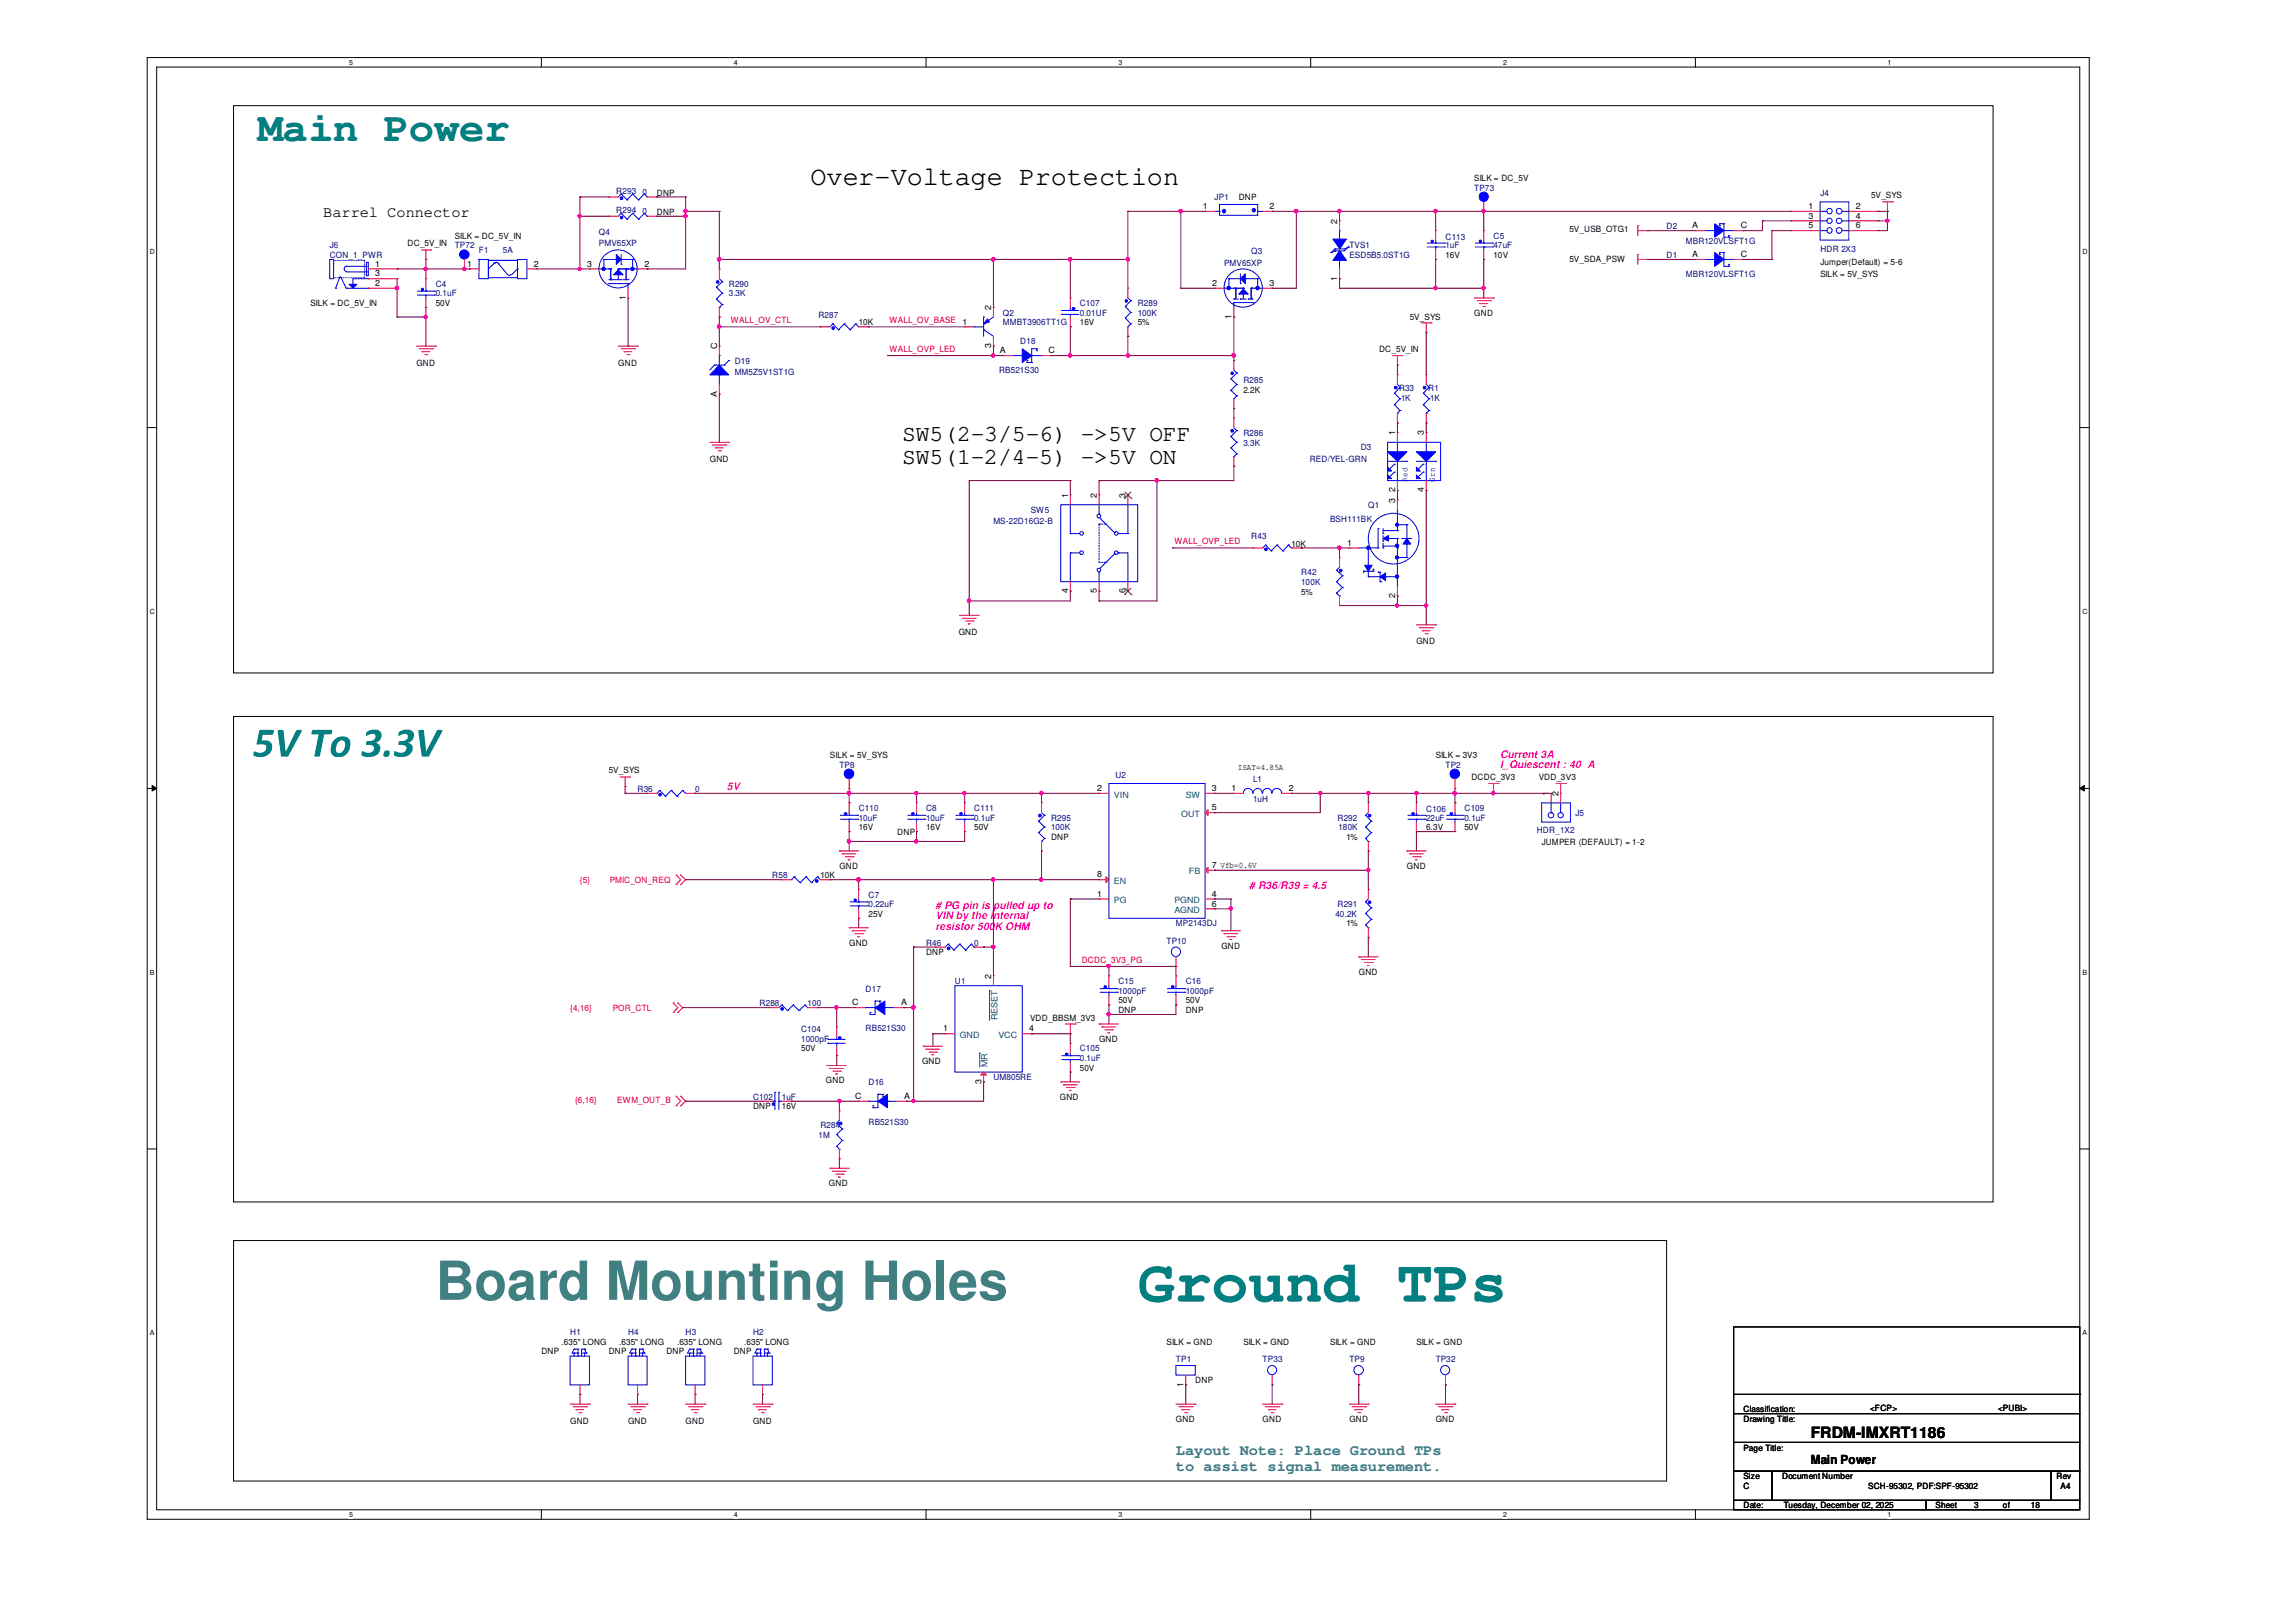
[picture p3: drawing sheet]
<svg xmlns="http://www.w3.org/2000/svg" width="297mm" height="210mm" viewBox="0 0 297 210" stroke-linecap="round" stroke-linejoin="round" font-family="sans-serif">
<defs><g id="words">
<text font-size="8" fill="#008080" x="147.2" y="168.4">Ground TPs</text>
<text font-size="6.9" fill="#408080" x="56.4" y="168.2">Board Mounting Holes</text>
<text font-size="5.5" fill="#008080" x="33.4" y="18.2">Main Power</text>
<text font-size="3.5" x="104.9" y="23.9">Over-Voltage Protection</text>
<g font-size="3">
<text x="116.8" y="57.1">SW5(2-3/5-6) -&gt;5V OFF</text>
<text x="116.8" y="60.1">SW5(1-2/4-5) -&gt;5V ON</text>
</g>
<g font-size="2">
<text x="41.8" y="28">Barrel Connector</text>
<text x="234.4" y="186">FRDM-IMXRT1186</text>
</g>
<g font-size="2" fill="#408080">
<text x="152.2" y="188.3">Layout Note: Place Ground TPs</text>
<text x="152.2" y="190.3">to assist signal measurement.</text>
</g>
<text font-size="1.6" x="234.4" y="189.4">Main Power</text>
<g font-size="1.4" fill="#f0f">
<text x="194.1" y="98">Current 3A</text>
<text x="194.1" y="99.4">I_Quiescent : 40 A</text>
<text x="94.1" y="102.2">5V</text>
<text x="121.1" y="117.6"># PG pin is pulled up to</text>
<text x="121.1" y="119">VIN by the internal</text>
<text x="161.7" y="115.1"># R36/R39 = 4.5</text>
<text x="121.1" y="120.4">resistor 500K OHM</text>
</g>
<g font-size="1.1">
<text x="190.8" y="23.4">SILK = DC_5V</text>
<text x="85" y="25.3">DNP</text>
<text x="85" y="27.8">DNP</text>
<text x="155.7" y="27.1">1</text>
<text x="160.3" y="25.9">DNP</text>
<text x="164.3" y="27.1">2</text>
<text x="173.1" y="29" transform="rotate(-90 173.1 29)">2</text>
<text x="219" y="29.5">A</text>
<text x="225.3" y="29.5">C</text>
<text x="234.1" y="27.1">1</text>
<text x="234.1" y="28.3">3</text>
<text x="234.1" y="29.5">5</text>
<text x="240.2" y="27.1">2</text>
<text x="240.2" y="28.3">4</text>
<text x="240.2" y="29.5">6</text>
<text x="242.2" y="25.7">5V_SYS</text>
<text x="48.6" y="35.8">3</text>
<text x="48.6" y="34.5">1</text>
<text x="52.7" y="31.9">DC_5V_IN</text>
<text x="58.8" y="30.9">SILK = DC_5V_IN</text>
<text x="60.5" y="34.5">1</text>
<text x="69.1" y="34.5">2</text>
<text x="76" y="34.5">3</text>
<text x="83.4" y="34.5">2</text>
<text x="187.1" y="33.4">16V</text>
<text x="193.3" y="33.4">10V</text>
<text x="203.1" y="30">5V_USB_OTG1</text>
<text x="203.1" y="33.9">5V_SDA_PSW</text>
<text x="219" y="33.3">A</text>
<text x="225.3" y="33.3">C</text>
<text x="235.6" y="34.2">Jumper(Default) = 5-6</text>
<text x="235.6" y="35.9">SILK = 5V_SYS</text>
<text x="40.2" y="39.6">SILK = DC_5V_IN</text>
<text x="48.6" y="37">2</text>
<text x="56.4" y="39.6">50V</text>
<text x="81" y="38.8" transform="rotate(-90 81 38.8)">1</text>
<text x="124.5" y="42">1</text>
<text x="128.3" y="40.1" transform="rotate(-90 128.3 40.1)">2</text>
<text x="156.9" y="37">2</text>
<text x="159.4" y="41.3" transform="rotate(-90 159.4 41.3)">1</text>
<text x="164.3" y="37">3</text>
<text x="173.1" y="36.3" transform="rotate(-90 173.1 36.3)">1</text>
<text x="182.5" y="41.4">5V_SYS</text>
<text x="190.8" y="40.9">GND</text>
<text x="53.9" y="47.3">GND</text>
<text x="80" y="47.3">GND</text>
<text x="92.8" y="45.1" transform="rotate(-90 92.8 45.1)">C</text>
<text x="111.1" y="42.1">10K</text>
<text x="128.3" y="45" transform="rotate(-90 128.3 45)">3</text>
<text x="129.4" y="45.7">A</text>
<text x="135.7" y="45.7">C</text>
<text x="139.7" y="42.1">16V</text>
<text x="147.2" y="42.1">5%</text>
<text x="178.5" y="45.6">DC_5V_IN</text>
<text x="92.8" y="51.4" transform="rotate(-90 92.8 51.4)">A</text>
<text x="160.9" y="50.8">2.2K</text>
<text x="91.9" y="59.8">GND</text>
<text x="180.6" y="56.3" transform="rotate(-90 180.6 56.3)">1</text>
<text x="184.3" y="56.3" transform="rotate(-90 184.3 56.3)">3</text>
<text x="138.2" y="64.4" transform="rotate(-90 138.2 64.4)">1</text>
<text x="141.9" y="64.4" transform="rotate(-90 141.9 64.4)">2</text>
<text x="145.7" y="64.4" transform="rotate(-90 145.7 64.4)">3</text>
<text x="180.6" y="65" transform="rotate(-90 180.6 65)">3</text>
<text x="180.6" y="63.7" transform="rotate(-90 180.6 63.7)">2</text>
<text x="184.3" y="63.7" transform="rotate(-90 184.3 63.7)">4</text>
<text x="167.1" y="70.7">10K</text>
<text x="174.3" y="70.6">1</text>
<text x="138.2" y="76.8" transform="rotate(-90 138.2 76.8)">4</text>
<text x="141.9" y="76.8" transform="rotate(-90 141.9 76.8)">5</text>
<text x="145.7" y="76.8" transform="rotate(-90 145.7 76.8)">6</text>
<text x="168.4" y="77">5%</text>
<text x="180.6" y="77.4" transform="rotate(-90 180.6 77.4)">2</text>
<text x="124.1" y="82.2">GND</text>
<text x="183.3" y="83.4">GND</text>
<text x="78.8" y="100.1">5V_SYS</text>
<text x="107.4" y="98.1">SILK = 5V_SYS</text>
<text x="160.2" y="99.6">ISAT=4.85A</text>
<text x="185.8" y="98.1">SILK = 3V3</text>
<text x="190.4" y="101">DCDC_3V3</text>
<text x="199.1" y="101">VDD_3V3</text>
<text x="111.1" y="107.4">16V</text>
<text x="119.8" y="107.4">16V</text>
<text x="126.1" y="107.4">50V</text>
<text x="142" y="102.4">2</text>
<text x="156.8" y="102.4">3</text>
<text x="156.8" y="104.9">5</text>
<text x="159.4" y="102.4">1</text>
<text x="166.8" y="102.4">2</text>
<text x="184.6" y="107.4">6.3V</text>
<text x="189.5" y="107.4">50V</text>
<text x="200.5" y="103" transform="rotate(-90 200.5 103)">1</text>
<text x="201.7" y="103" transform="rotate(-90 201.7 103)">2</text>
<text x="106.2" y="113.7">10K</text>
<text x="108.6" y="112.4">GND</text>
<text x="116.1" y="108.1">DNP</text>
<text x="136" y="108.7">DNP</text>
<text x="142" y="113.5">8</text>
<text x="156.8" y="112.3">7 Vfb=0.6V</text>
<text x="174.2" y="108.7">1%</text>
<text x="182.1" y="112.4">GND</text>
<text x="199.5" y="109.3">JUMPER (DEFAULT) = 1-2</text>
<text x="112.4" y="118.7">25V</text>
<text x="142" y="116">1</text>
<text x="156.8" y="116">4</text>
<text x="156.8" y="117.3">6</text>
<text x="174.2" y="119.9">1%</text>
<text x="109.9" y="122.4">GND</text>
<text x="119.8" y="123.6">DNP</text>
<text x="158.1" y="122.8">GND</text>
<text x="110.3" y="130.1">C</text>
<text x="116.6" y="130.1">A</text>
<text x="128.3" y="126.7" transform="rotate(-90 128.3 126.7)">2</text>
<text x="144.7" y="131.1">DNP</text>
<text x="144.7" y="129.8">50V</text>
<text x="153.5" y="131.1">DNP</text>
<text x="153.5" y="129.8">50V</text>
<text x="175.9" y="126.1">GND</text>
<text x="103.7" y="136.1">50V</text>
<text x="119.3" y="137.7">GND</text>
<text x="122" y="133.5">1</text>
<text x="133.2" y="133.5">4</text>
<text x="133.3" y="132.1">VDD_BBSM_3V3</text>
<text x="142.2" y="134.8">GND</text>
<text x="97.5" y="143.6">DNP</text>
<text x="101.2" y="143.6">16V</text>
<text x="106.9" y="140.2">GND</text>
<text x="110.7" y="142.2">C</text>
<text x="117" y="142.2">A</text>
<text x="127" y="140.2" transform="rotate(-90 127 140.2)">3</text>
<text x="137.2" y="142.3">GND</text>
<text x="139.7" y="138.6">50V</text>
<text x="107.3" y="153.5">GND</text>
<text x="70.1" y="175.3">DNP</text>
<text x="72.7" y="174">.635&quot; LONG</text>
<text x="78.8" y="175.3">DNP</text>
<text x="80.1" y="174">.635&quot; LONG</text>
<text x="86.2" y="175.3">DNP</text>
<text x="87.6" y="174">.635&quot; LONG</text>
<text x="95" y="175.3">DNP</text>
<text x="96.3" y="174">.635&quot; LONG</text>
<text x="151" y="174">SILK = GND</text>
<text x="153.2" y="179.5" transform="rotate(-90 153.2 179.5)">1</text>
<text x="154.7" y="179">DNP</text>
<text x="160.9" y="174">SILK = GND</text>
<text x="172.1" y="174">SILK = GND</text>
<text x="183.3" y="174">SILK = GND</text>
<text x="73.8" y="184.2">GND</text>
<text x="81.3" y="184.2">GND</text>
<text x="88.7" y="184.2">GND</text>
<text x="97.5" y="184.2">GND</text>
<text x="152.2" y="184">GND</text>
<text x="163.4" y="184">GND</text>
<text x="174.6" y="184">GND</text>
<text x="185.8" y="184">GND</text>
<text x="225.6" y="184">Drawing Title:</text>
<text x="225.6" y="182.8">Classification:</text>
<text x="242" y="182.6">&lt;FCP&gt;</text>
<text x="258.6" y="182.6">&lt;PUBI&gt;</text>
<text x="225.6" y="191.4">Size</text>
<text x="225.6" y="187.7">Page Title:</text>
<text x="230.6" y="191.4">Document Number</text>
<text x="266.2" y="191.4">Rev</text>
<text x="225.6" y="195.2">Date:</text>
<text x="225.6" y="192.7">C</text>
<text x="230.8" y="195.2">Tuesday, December 02, 2025</text>
<text x="241.8" y="192.7">SCH-95302, PDF:SPF-95302</text>
<text x="250.5" y="195.2">Sheet</text>
<text x="255.5" y="195.2">3</text>
<text x="259.2" y="195.2">of</text>
<text x="262.8" y="195.2">18</text>
<text x="266.7" y="192.7">A4</text>
</g>
<g font-size="1.1" fill="#000080">
<text x="79.8" y="25.1">R293</text>
<text x="79.8" y="27.5">R294</text>
<text x="83.1" y="25.2">0</text>
<text x="83.1" y="27.6">0</text>
<text x="157.2" y="25.9">JP1</text>
<text x="190.8" y="24.7">TP73</text>
<text x="215.7" y="29.6">D2</text>
<text x="235.6" y="25.4">J4</text>
<text x="42.7" y="32.1">J6</text>
<text x="42.7" y="33.4">CON_1_PWR</text>
<text x="58.8" y="32.1">TP72</text>
<text x="62" y="32.8">F1</text>
<text x="65.1" y="32.8">5A</text>
<text x="77.5" y="30.4">Q4</text>
<text x="77.5" y="31.9">PMV65XP</text>
<text x="158.4" y="34.4">PMV65XP</text>
<text x="161.9" y="32.9">Q3</text>
<text x="174.6" y="32.1">TVS1</text>
<text x="174.6" y="33.4">ESD5B5.0ST1G</text>
<text x="187.1" y="31">C113</text>
<text x="187.1" y="32.1">1uF</text>
<text x="193.3" y="30.9">C5</text>
<text x="193.3" y="32.1">47uF</text>
<text x="215.7" y="33.4">D1</text>
<text x="218.2" y="31.5">MBR120VLSFT1G</text>
<text x="218.2" y="35.9">MBR120VLSFT1G</text>
<text x="235.6" y="32.6">HDR 2X3</text>
<text x="56.4" y="37.1">C4</text>
<text x="56.4" y="38.4">0.1uF</text>
<text x="94.3" y="37.1">R290</text>
<text x="94.3" y="38.4">3.3K</text>
<text x="105.9" y="41.1">R287</text>
<text x="129.8" y="40.9">Q2</text>
<text x="139.7" y="39.6">C107</text>
<text x="139.7" y="40.9">0.01UF</text>
<text x="147.2" y="39.6">R289</text>
<text x="147.2" y="40.9">100K</text>
<text x="95.1" y="47.1">D19</text>
<text x="129.8" y="42.1">MMBT3906TT1G</text>
<text x="132" y="44.6">D18</text>
<text x="95.1" y="48.6">MM5Z5V1ST1G</text>
<text x="129.3" y="48.3">RB521S30</text>
<text x="160.9" y="49.6">R285</text>
<text x="181.1" y="50.5">R33</text>
<text x="181.3" y="51.9">1K</text>
<text x="184.8" y="50.5">R1</text>
<text x="185.1" y="51.9">1K</text>
<text x="160.9" y="56.4">R286</text>
<text x="160.9" y="57.7">3.3K</text>
<text x="169.5" y="59.8">RED/YEL-GRN</text>
<text x="176.1" y="58.3">D3</text>
<text x="177.1" y="65.7">Q1</text>
<text x="128.6" y="67.9">MS-22D16G2-B</text>
<text x="133.4" y="66.4">SW5</text>
<text x="161.9" y="69.7">R43</text>
<text x="172.1" y="67.6">BSH111BK</text>
<text x="168.4" y="74.5">R42</text>
<text x="168.4" y="75.7">100K</text>
<text x="108.6" y="99.4">TP8</text>
<text x="144.4" y="100.7">U2</text>
<text x="162.2" y="101.2">L1</text>
<text x="187.1" y="99.4">TP2</text>
<text x="82.5" y="102.4">R36</text>
<text x="90" y="102.4">0</text>
<text x="111.1" y="104.9">C110</text>
<text x="111.1" y="106.2">10uF</text>
<text x="119.8" y="104.9">C8</text>
<text x="119.8" y="106.2">10uF</text>
<text x="126.1" y="104.9">C111</text>
<text x="126.1" y="106.2">0.1uF</text>
<text x="136" y="106.2">R295</text>
<text x="136" y="107.4">100K</text>
<text x="162.2" y="103.7">1uH</text>
<text x="173.1" y="106.2">R292</text>
<text x="173.2" y="107.4">180K</text>
<text x="184.6" y="105.1">C106</text>
<text x="184.6" y="106.2">22uF</text>
<text x="189.5" y="104.9">C109</text>
<text x="189.5" y="106.2">0.1uF</text>
<text x="198.9" y="107.8">HDR_1X2</text>
<text x="203.9" y="105.6">J5</text>
<text x="100" y="113.7">R58</text>
<text x="112.4" y="116.2">C7</text>
<text x="112.4" y="117.4">0.22uF</text>
<text x="152.2" y="119.9">MP2143DJ</text>
<text x="172.8" y="118.7">40.2K</text>
<text x="173.1" y="117.4">R291</text>
<text x="119.8" y="122.4">R46</text>
<text x="126.1" y="122.4">0</text>
<text x="151" y="122.1">TP10</text>
<text x="98.3" y="130.2">R288</text>
<text x="104.5" y="130.2">100</text>
<text x="112" y="128.4">D17</text>
<text x="123.6" y="127.3">U1</text>
<text x="144.7" y="127.3">C15</text>
<text x="144.7" y="128.6">1000pF</text>
<text x="153.5" y="127.3">C16</text>
<text x="153.5" y="128.6">1000pF</text>
<text x="103.7" y="133.6">C104</text>
<text x="103.7" y="134.8">1000pF</text>
<text x="112" y="133.4">RB521S30</text>
<text x="139.7" y="136.1">C105</text>
<text x="139.7" y="137.3">0.1uF</text>
<text x="97.5" y="142.3">C102</text>
<text x="101.2" y="142.3">1uF</text>
<text x="112.4" y="140.4">D16</text>
<text x="128.6" y="139.8">UM805RE</text>
<text x="105.9" y="147.3">1M</text>
<text x="106.2" y="146">R284</text>
<text x="112.4" y="145.5">RB521S30</text>
<text x="73.8" y="172.8">H1</text>
<text x="81.3" y="172.8">H4</text>
<text x="88.7" y="172.8">H3</text>
<text x="97.5" y="172.8">H2</text>
<text x="152.2" y="176.3">TP1</text>
<text x="163.4" y="176.3">TP33</text>
<text x="174.6" y="176.3">TP9</text>
<text x="185.8" y="176.3">TP32</text>
</g>
<g font-size="1.1" fill="#f00">
<text x="94.6" y="41.8">WALL_OV_CTL</text>
<text x="115.1" y="41.8">WALL_OV_BASE</text>
<text x="115.1" y="45.5">WALL_OVP_LED</text>
<text x="152" y="70.4">WALL_OVP_LED</text>
<text x="75.1" y="114.3">{5}</text>
<text x="78.9" y="114.3">PMIC_ON_REQ</text>
<text x="140" y="124.6">DCDC_3V3_PG</text>
<text x="73.8" y="130.9">{4,16}</text>
<text x="79.3" y="130.9">POR_CTL</text>
<text x="74.4" y="142.8">{6,16}</text>
<text x="79.9" y="142.8">EWM_OUT_B</text>
</g>
<g font-size="1.1" fill="#00f">
<text x="182.2" y="62.3" transform="rotate(-90 182.2 62.3)">Red</text>
<text x="185.7" y="62.3" transform="rotate(-90 185.7 62.3)">Grn</text>
</g>
<g font-size="1.1" fill="#004080">
<text x="144.1" y="103.2">VIN</text>
<text x="152.9" y="105.7">OUT</text>
<text x="153.5" y="103.2">SW</text>
<text x="153.8" y="113.2">FB</text>
<text x="144.1" y="114.4">EN</text>
<text x="144.1" y="116.9">PG</text>
<text x="152" y="116.9">PGND</text>
<text x="152" y="118.2">AGND</text>
<text x="124.2" y="134.3">GND</text>
<text x="129.1" y="132" transform="rotate(-90 129.1 132)">RESET</text>
<text x="129.2" y="134.3">VCC</text>
<text x="127.8" y="138.1" transform="rotate(-90 127.8 138.1)">MR</text>
</g>
<g font-size=".9">
<text x="45.2" y="8.4">5</text>
<text x="95" y="8.4">4</text>
<text x="144.7" y="8.4">3</text>
<text x="194.5" y="8.4">2</text>
<text x="244.3" y="8.4">1</text>
<text x="19.4" y="32.8">D</text>
<text x="269.5" y="32.8">D</text>
<text x="19.4" y="79.5">C</text>
<text x="269.5" y="79.5">C</text>
<text x="19.4" y="126.2">B</text>
<text x="269.5" y="126.2">B</text>
<text x="19.4" y="172.8">A</text>
<text x="269.5" y="172.8">A</text>
<text x="45.2" y="196.3">5</text>
<text x="95" y="196.3">4</text>
<text x="144.7" y="196.3">3</text>
<text x="194.5" y="196.3">2</text>
<text x="244.3" y="196.3">1</text>
</g>
</g></defs>
<path d="M19 7.5h251.4v189.1h-251.4zM20.3 8.7h248.9v186.7h-248.9z" fill="none" stroke="#000" stroke-width=".13"/>
<g fill="#fff">
<path d="M45.1 7.6h.6v1h-.6z"/>
<path d="M45.1 195.5h.6v1h-.6z"/>
</g>
<path d="M70.1 7.5v1.2M70.1 195.4v1.2" fill="none" stroke="#000" stroke-width=".13"/>
<g fill="#fff">
<path d="M95 7.6h.5v1h-.5z"/>
<path d="M95 195.5h.5v1h-.5z"/>
</g>
<path d="M119.8 7.5v1.2M119.8 195.4v1.2" fill="none" stroke="#000" stroke-width=".13"/>
<g fill="#fff">
<path d="M144.7 7.6h.5v1h-.5z"/>
<path d="M144.7 195.5h.5v1h-.5z"/>
</g>
<path d="M169.6 7.5v1.2M169.6 195.4v1.2" fill="none" stroke="#000" stroke-width=".13"/>
<g fill="#fff">
<path d="M194.5 7.6h.5v1h-.5z"/>
<path d="M194.5 195.5h.5v1h-.5z"/>
</g>
<path d="M219.4 7.5v1.2M219.4 195.4v1.2" fill="none" stroke="#000" stroke-width=".13"/>
<g fill="#fff">
<path d="M244.3 7.6h.5v1h-.5z"/>
<path d="M244.3 195.5h.5v1h-.5z"/>
<path d="M19.4 32h.6v1h-.6z"/>
<path d="M269.5 32h.6v1h-.6z"/>
<path d="M19.4 78.7h.6v1h-.6z"/>
<path d="M269.5 78.7h.6v1h-.6z"/>
</g>
<path d="M19 55.3h1.3M269.2 55.3h1.2" fill="none" stroke="#000" stroke-width=".13"/>
<g fill="#fff">
<path d="M19.4 125.3h.6v1.1h-.6z"/>
<path d="M269.5 125.3h.6v1.1h-.6z"/>
</g>
<path d="M19 102h1.3M19.7 101.6l.6 .4-.6 .4zM269.2 102l.5-.4v.8zM269.2 102h1.2" fill="none" stroke="#000" stroke-width=".13"/>
<path d="M19.7 101.6l.6 .4-.6 .4zM269.2 102l.5-.4v.8z" fill="#000"/>
<g fill="#fff">
<path d="M19.4 172h.5v1h-.5z"/>
<path d="M269.5 172h.5v1h-.5z"/>
</g>
<path d="M30.2 13.7h227.7v73.4h-227.7zM30.2 92.7h227.7v62.8h-227.7zM19 148.7h1.3M269.2 148.7h1.2M30.2 160.5h185.5v31.1h-185.5z" fill="none" stroke="#000" stroke-width=".13"/>
<g fill="#008080">
<path d="M33.6 94.5l.1-.1h1.6a.44 .44 0 0 1-.1 .7h-1.2l-.1 .7h.1a.96 .96 0 0 1 1.1 .4 .96 .96 0 0 1-.1 1.2 1.71 1.71 0 0 1-2.2 .3 .27 .27 0 0 1 .1-.4 .27 .27 0 0 1 .4 0 .76 .76 0 0 0 .8 0 .76 .76 0 0 0 .3-.9l-.4-.1h-.7l-.1-.1z"/>
<path d="M35.9 94.5l.3-.1a.39 .39 0 0 1 .5 .2l.3 2.6 1.4-2.7 .5-.1 .2 .1-1.8 3.3a1.01 1.01 0 0 1-.9 0z"/>
<path d="M40.5 94.4h2.4a.49 .49 0 0 1-.1 .6h-.8l-.6 2.8-.1 .1h-.6l.5-2.9h-.9v-.2z"/>
<path d="M47.5 94.7l.2-.1a1.16 1.16 0 0 1 1.7 .4 1.01 1.01 0 0 1-.8 1.1 .79 .79 0 0 1 .6 .7 .79 .79 0 0 1-.3 .8 1.75 1.75 0 0 1-2.1 .1v-.1a.27 .27 0 0 1 .1-.4 .27 .27 0 0 1 .3 .1 .73 .73 0 0 0 .8 .1 .73 .73 0 0 0 .4-.8l-.3-.2h-.7v-.3l.1-.2a.97 .97 0 0 0 1.1-.5 .44 .44 0 0 0-.3-.4 .44 .44 0 0 0-.5 .1l-.4 .1v-.3z"/>
<path d="M49.8 97.2a.39 .39 0 0 1 .5-.1 .39 .39 0 0 1 .1 .6 .39 .39 0 0 1-.5 .3 .39 .39 0 0 1-.2-.5z"/>
<path d="M51.7 94.7l.2-.1a1.16 1.16 0 0 1 1.7 .4 1.01 1.01 0 0 1-.8 1.1 .79 .79 0 0 1 .6 .7 .79 .79 0 0 1-.3 .8 1.75 1.75 0 0 1-2.1 .1v-.1a.27 .27 0 0 1 .1-.4 .27 .27 0 0 1 .3 .1 .73 .73 0 0 0 .8 .1 .73 .73 0 0 0 .4-.8l-.3-.2h-.7v-.3l.1-.2a.97 .97 0 0 0 1.1-.5 .44 .44 0 0 0-.3-.4 .44 .44 0 0 0-.5 .1l-.4 .1v-.3z"/>
<path d="M54.1 94.5l.4-.1a.24 .24 0 0 1 .4 .2l.3 2.6 1.4-2.7 .6-.1 .1 .1-1.8 3.3a1.03 1.03 0 0 1-.9 0z"/>
<path d="M43.3 95.7a1.37 1.37 0 0 1 1.9 0 1.57 1.57 0 0 1-.2 1.8 1.57 1.57 0 0 1-1.8 .3 1.45 1.45 0 0 1-.1-1.9zM43.7 96.1l-.1 .1a.94 .94 0 0 0 .1 1.2 .88 .88 0 0 0 1-1 .47 .47 0 0 0-.3-.6 .47 .47 0 0 0-.6 .2z"/>
</g>
<g fill="none" stroke="#f00" stroke-width=".13">
<path d="M54.5 32.3h1.3M55.1 33.6h.1M55.1 32.3v1.3M55.8 32.3h.1M190.8 38.6h2.5M191.2 38.9h1.7M191.5 39.3h.1M191.5 39.3h1M191.9 39.7h.3M192.2 39.7h.1M192.9 38.9h.1M193.3 38.6h.1"/>
<path d="M212 29.2h.1M212 32.9h.1M212 29.8h1.2M212 29.2v1.3M212 32.9v1.3M212 33.6h1.2M213.2 29.8h.1M213.2 33.6h.1M231.8 27.3h.1M231.8 28.6h.1M231.8 29.8h.1M231.8 29.8h3.7"/>
<path d="M231.8 27.3h3.7M231.8 28.6h3.7M239.3 29.8h3.7M239.3 27.3h3.7M239.3 28.6h3.7M243 27.3h.1M243 28.6h.1M243 29.8h.1M243.6 26.1h1.3M244.3 27.3h.1M244.3 26.1v1.2M244.9 26.1h.1"/>
<path d="M53.9 44.8h2.5M54.3 45.1h1.7M54.6 45.5h.1M54.6 45.5h1M55 45.9h.2M55.2 45.9h.1M56 45.1h.1M56.4 44.8h.1M80 44.8h2.5M80.4 45.1h1.7M80.8 45.5h.1M80.8 45.5h.9"/>
<path d="M81.2 45.9h.2M81.4 45.9h.1M82.1 45.1h.1M82.5 44.8h.1M91.9 57.2h2.4M92.2 57.6h1.7M92.6 58h.1M92.6 58h1M93 58.3h.2M93.2 58.3h.1M93.9 57.6h.1M94.3 57.2h.1"/>
<path d="M180.2 46h1.2M180.8 47.2h.1M180.8 46v1.2M181.4 46h.1M183.9 41.8h1.3M184.6 43h.1M184.6 41.8v1.2M185.2 41.8h.1M124.2 79.6h.1M124.2 79.6h2.5M124.6 80h.1M124.6 80h1.7"/>
<path d="M125 80.3h.9M125.3 80.7h.1M125.3 80.7h.3M125.9 80.3h.1M183.3 80.9h2.5M183.7 81.2h1.7M184.1 81.6h.1M184.1 81.6h1M184.4 82h.3M184.7 82h.1M185.4 81.2h.1M185.8 80.9h.1"/>
<path d="M80.3 100.5h1.2M80.9 101.8h.1M80.9 100.5v1.3M81.5 100.5h.1M87.5 114.5h.1M87.5 113.2h.1M87.5 113.2l.6 .6-.6 .7M88.1 113.2h.1M88.1 114.5h.1M88.1 113.2l.6 .6-.6 .7M108.6 110.1h.1M108.6 110.1h2.5"/>
<path d="M109 110.5h.1M109 110.5h1.7M109.4 110.9h1M109.8 111.3h.1M109.8 111.3h.2M110.4 110.9h.1M182.1 110.1h.1M182.1 110.1h2.5M182.5 110.5h.1M182.5 110.5h1.7M182.8 110.9h1M183.2 111.3h.1"/>
<path d="M183.2 111.3h.2M183.8 110.9h.1M192.7 101.4h1.2M193.3 102.7h.1M193.3 101.4v1.3M193.9 101.4h.1M201.4 101.4h1.2M202 102.7h.1M202 101.4v1.3M202.6 101.4h.1M87.1 131h.1M87.1 129.8h.1"/>
<path d="M87.1 129.8l.6 .6-.6 .6M87.7 129.8h.1M87.7 131h.1M87.7 129.8l.6 .6-.6 .6M107 137.9h.1M107 137.9h2.5M107.4 138.3h.1M107.4 138.3h1.7M107.8 138.6h1M108.2 139h.1M108.2 139h.2M108.8 138.6h.1"/>
<path d="M109.9 120.1h.1M109.9 120.1h2.5M110.3 120.4h.1M110.3 120.4h1.7M110.6 120.8h1M111 121.2h.1M111 121.2h.3M111.6 120.8h.1M119.5 135.4h.1M119.5 135.4h2.5M119.8 135.8h.1M119.8 135.8h1.8"/>
<path d="M120.2 136.1h1M120.6 136.5h.1M120.6 136.5h.3M121.2 136.1h.1M137.3 140h.1M137.3 140h2.4M137.9 132.5h1.2M138.5 133.8h.1M138.5 132.5v1.3M139.1 132.5h.1M142.2 132.5h.1M142.2 132.5h2.5"/>
<path d="M142.6 132.9h.1M142.6 132.9h1.8M143 133.3h1M143.4 133.6h.1M143.4 133.6h.2M144 133.3h.1M158.1 120.4h.1M158.1 120.4h2.4M158.4 120.8h.1M158.4 120.8h1.8M158.8 121.2h1M159.2 121.6h.1"/>
<path d="M159.2 121.6h.2M159.8 121.2h.1M175.9 123.8h.1M175.9 123.8h2.5M176.2 124.2h.1M176.2 124.2h1.8M176.6 124.5h1M177 124.9h.1M177 124.9h.2M177.6 124.5h.1M87.5 143.1h.1M87.5 141.9h.1"/>
<path d="M87.5 141.9l.6 .6-.6 .6M88.1 141.9h.1M88.1 143.1h.1M88.1 141.9l.6 .6-.6 .6M107.4 151.2h.1M107.4 151.2h2.5M107.8 151.6h.1M107.8 151.6h1.7M108.2 151.9h.9M108.5 152.3h.1M108.5 152.3h.3M109.1 151.9h.1"/>
<path d="M137.6 140.4h.1M137.6 140.4h1.8M138 140.7h1M138.4 141.1h.1M138.4 141.1h.2M139 140.7h.1M73.8 181.7h2.5M74.2 182h1.7M74.5 182.4h.1M74.5 182.4h1M74.9 182.8h.3M75.2 182.8h.1"/>
<path d="M75.9 182h.1M76.3 181.7h.1M81.3 181.7h2.4M81.6 182h1.8M82 182.4h.1M82 182.4h1M82.4 182.8h.2M82.6 182.8h.1M83.4 182h.1M83.7 181.7h.1M88.7 181.7h2.5M89.1 182h1.7"/>
<path d="M89.5 182.4h.1M89.5 182.4h1M89.8 182.8h.3M90.1 182.8h.1M90.8 182h.1M91.2 181.7h.1M97.5 181.7h2.4M97.8 182h1.8M98.2 182.4h.1M98.2 182.4h1M98.6 182.8h.2M98.8 182.8h.1"/>
<path d="M99.6 182h.1M99.9 181.7h.1M152.2 181.7h2.5M152.6 182h1.7M153 182.4h.1M153 182.4h1M153.3 182.8h.3M153.6 182.8h.1M154.3 182h.1M154.7 181.7h.1M163.4 181.7h2.5M163.8 182h1.7"/>
<path d="M164.2 182.4h.1M164.2 182.4h.9M164.5 182.8h.3M164.8 182.8h.1M165.5 182h.1M165.9 181.7h.1M174.6 181.7h2.5M175 182h1.7M175.3 182.4h.1M175.3 182.4h1.1M175.7 182.8h.3M176 182.8h.1"/>
<path d="M176.7 182h.1M177.1 181.7h.1M185.8 181.7h2.5M186.2 182h1.7M186.6 182.4h.1M186.6 182.4h.9M186.9 182.8h.3M187.2 182.8h.1M187.9 182h.1M188.3 181.7h.1"/>
</g>
<path d="M224.4 171.7h44.8v11.2h-44.8zM224.4 182.9h44.8v3.7h-44.8zM224.4 186.6h44.8v3.8h-44.8zM224.4 190.4h4.9v3.7h-4.9zM224.4 194.1h24.9v1.3h-24.9zM224.4 180.4h44.8M229.3 190.4h36.1v3.7h-36.1zM249.3 194.1h19.9v1.3h-19.9zM265.4 190.4h3.8v3.7h-3.8zM269.2 180.4h.1" fill="none" stroke="#000" stroke-width=".13"/>
<g fill="none" stroke="#00f" stroke-width=".13">
<path d="M235.5 26.1h3.8v5h-3.8zM235.5 27.3h.1M235.5 28.6h.1M235.5 29.8h.1M235.5 27.3h.9M235.5 28.6h.9M235.5 29.8h.9M238.4 27.3h.9M238.4 28.6h.9M238.4 29.8h.9M239.3 28.6h.1M239.3 27.3h.1"/>
<path d="M239.3 29.8h.1"/>
<circle cx="236.8" cy="29.8" r=".35"/>
<circle cx="236.8" cy="27.3" r=".35"/>
<circle cx="236.8" cy="28.6" r=".34"/>
<circle cx="238" cy="27.3" r=".37"/>
<circle cx="238" cy="29.8" r=".37"/>
<circle cx="238" cy="28.6" r=".36"/>
</g>
<circle cx="109.9" cy="100.1" r=".62" fill="#00f"/>
<g fill="none" stroke="#00f" stroke-width=".13">
<path d="M151.1 128.4h2.2M151.1 127.9h2.2M152.2 128.4h.1M152.2 128.4v.4M153.3 128.4h.1M153.3 127.9h.1"/>
<circle cx="109.9" cy="100.1" r=".62"/>
</g>
<path d="M109.9 102h.1M109.9 100.8v1.2" fill="none" stroke="#f00" stroke-width=".13"/>
<path d="M151.6 127.6h.3v.2h-.3z" fill-rule="evenodd" fill="#00f"/>
<g fill="none" stroke="#00f" stroke-width=".13">
<path d="M159.3 56.5h.1M159.3 58h.1M159.3 56.5l.8 .7M159.3 58l.8 .7M159.7 59.1h.1M159.7 55.4l.4 .3M160.1 55.7h.1M160.1 57.2h.1M160.1 58.7h.1M160.1 55.7l-.8 .8M160.1 57.2l-.8 .8M160.1 58.7l-.4 .4"/>
<path d="M151.6 127.6h.3v.2h-.3zM152.2 127.9h.1M152.2 127.6v.3"/>
</g>
<path d="M152.2 126.3h.1M152.2 130h.1M152.2 126.3v1.3M152.2 128.8v1.2" fill="none" stroke="#f00" stroke-width=".13"/>
<path d="M159.3 55.6h.3v.3h-.3z" fill-rule="evenodd" fill="#00f"/>
<path d="M184.7 32h2.2M184.7 31.5h2.2M185.8 32h.1M185.8 32v.3M186.9 32h.1M186.9 31.5h.1M159.3 55.6h.3v.3h-.3z" fill="none" stroke="#00f" stroke-width=".13"/>
<path d="M159.7 54.1h.1M159.7 54.1v1.3M159.7 59.1v1.2M159.7 60.3h.1" fill="none" stroke="#f00" stroke-width=".13"/>
<path d="M185.2 31.1h.3v.3h-.3z" fill-rule="evenodd" fill="#00f"/>
<g fill="none" stroke="#00f" stroke-width=".13">
<path d="M185.2 31.1h.3v.3h-.3zM185.8 31.5h.1M185.8 31.1v.4M134.4 106.3h.1M134.4 107.7h.1M134.4 106.3l.8 .7M134.4 107.7l.8 .8M134.8 108.9h.1M134.8 105.2l.4 .3M135.2 105.5h.1M135.2 107h.1M135.2 108.5h.1"/>
<path d="M135.2 105.5l-.8 .8M135.2 107l-.8 .7M135.2 108.5l-.4 .4"/>
</g>
<path d="M185.8 29.8h.1M185.8 33.6h.1M185.8 29.8v1.3M185.8 32.3v1.3" fill="none" stroke="#f00" stroke-width=".13"/>
<path d="M134.4 105.4h.3v.3h-.3z" fill-rule="evenodd" fill="#00f"/>
<path d="M54 38.2h2.3M54 37.7h2.3M55.1 38.2h.1M55.1 38.2v.4M56.3 38.2h.1M56.3 37.7h.1M134.4 105.4h.3v.3h-.3z" fill="none" stroke="#00f" stroke-width=".13"/>
<path d="M134.8 103.9h.1M134.8 110.1h.1M134.8 103.9v1.3M134.8 108.9v1.2" fill="none" stroke="#f00" stroke-width=".13"/>
<path d="M54.6 37.3h.2v.3h-.2z" fill-rule="evenodd" fill="#00f"/>
<path d="M54.6 37.3h.2v.3h-.2zM55.1 37.7h.1M55.1 37.3v.4M110 117.2h2.3M110 116.7h2.3M111.1 117.2h.1M111.1 117.2v.4M112.3 117.2h.1M112.3 116.7h.1" fill="none" stroke="#00f" stroke-width=".13"/>
<path d="M55.1 36.1h.1M55.1 39.8h.1M55.1 36.1v1.2M55.1 38.6v1.2" fill="none" stroke="#f00" stroke-width=".13"/>
<path d="M110.6 116.4h.2v.2h-.2z" fill-rule="evenodd" fill="#00f"/>
<path d="M110.6 116.4h.2v.2h-.2zM111.1 116.7h.1M111.1 116.3v.4M142.4 128.4h2.2M142.4 127.9h2.2M143.5 128.4h.1M143.5 128.4v.4M144.6 128.4h.1M144.6 127.9h.1" fill="none" stroke="#00f" stroke-width=".13"/>
<path d="M111.1 115.1h.1M111.1 118.8h.1M111.1 115.1v1.2M111.1 117.6v1.2" fill="none" stroke="#f00" stroke-width=".13"/>
<path d="M142.9 127.6h.3v.2h-.3z" fill-rule="evenodd" fill="#00f"/>
<g fill="none" stroke="#00f" stroke-width=".13">
<path d="M77.5 34.8h1.5M78.8 36.7h.1M78.8 36.2h.6M78.8 36.7h2.5M79 34.8h.1M79 36.1h.1M79 36.2h.1M79 34.8v1.4M79.4 36.2h.1M79.6 36.2h.8M80 34.8h.1M80 34.8h2.5"/>
<path d="M80 34.8v1.4M80.4 36.2h.1M80.6 36.2h.7M81 34.9h.1M81 34.8h.1M81 34.8v1.4M81.3 34.8h.1M81.3 36.2h.1M81.3 36.7h.1M81.3 36.7v.6M82.5 34.8h.1M142.9 127.6h.3v.2h-.3z"/>
<path d="M143.5 127.9h.1M143.5 127.6v.3"/>
</g>
<path d="M143.5 126.3h.1M143.5 130h.1M143.5 126.3v1.3M143.5 128.8v1.2" fill="none" stroke="#f00" stroke-width=".13"/>
<path d="M79.8 32.9l.6 .7-.6 .6z" fill="#00f"/>
<path d="M78.1 33.6h.1M78.1 33.6h1.7M78.1 33.6v1.2M79.8 32.9l.6 .7-.6 .6zM79.8 33.6h.1M80.4 34.2h.1M80.4 32.9v1.3M80.4 33.6h1.5M81.9 33.6h.1M81.9 33.6v1.2" fill="none" stroke="#00f" stroke-width=".13"/>
<path d="M81.7 34.6h.3l.1 .2-.1 .1-.2 .1-.1-.1z" fill-rule="evenodd" fill="#00f"/>
<path d="M81.7 34.6h.3l.1 .2-.1 .1-.2 .1-.1-.1z" fill="none" stroke="#00f" stroke-width=".13"/>
<path d="M78 34.6h.3l.1 .2-.1 .1-.2 .1-.1-.1z" fill-rule="evenodd" fill="#00f"/>
<g fill="none" stroke="#00f" stroke-width=".13">
<path d="M78 34.6h.3l.1 .2-.1 .1-.2 .1-.1-.1z"/>
<circle cx="80" cy="34.8" r="2.47"/>
</g>
<path d="M80 34.9l.6 .7h-1.2z" fill="#00f"/>
<path d="M80 34.9l.6 .7h-1.2zM190.9 32h2.3M190.9 31.5h2.3M192 32h.1M192 32v.3M193.2 32h.1M193.2 31.5h.1" fill="none" stroke="#00f" stroke-width=".13"/>
<path d="M76.3 34.8h.1M76.3 34.8h1.2M81.3 38.6h.1M81.3 37.3v1.3M82.5 34.8h1.2M83.7 34.8h.1" fill="none" stroke="#f00" stroke-width=".13"/>
<path d="M191.5 31.1h.2v.3h-.2z" fill-rule="evenodd" fill="#00f"/>
<path d="M191.5 31.1h.2v.3h-.2zM192 31.5h.1M192 31.1v.4M187.2 106h2.2M187.2 105.5h2.2M188.3 106h.1M188.3 106v.4M189.4 106h.1M189.4 105.5h.1" fill="none" stroke="#00f" stroke-width=".13"/>
<path d="M192 29.8h.1M192 33.6h.1M192 29.8v1.3M192 32.3v1.3" fill="none" stroke="#f00" stroke-width=".13"/>
<path d="M187.7 105.2h.2v.2h-.2z" fill-rule="evenodd" fill="#00f"/>
<path d="M182.2 106h2.2M182.2 105.5h2.2M183.3 106h.1M183.3 106v.4M184.4 106h.1M184.4 105.5h.1M187.7 105.2h.2v.2h-.2zM188.3 105.5h.1M188.3 105.2v.3" fill="none" stroke="#00f" stroke-width=".13"/>
<path d="M188.3 103.9h.1M188.3 107.6h.1M188.3 103.9v1.3M188.3 106.4v1.2" fill="none" stroke="#f00" stroke-width=".13"/>
<path d="M182.7 105.2h.3v.2h-.3z" fill-rule="evenodd" fill="#00f"/>
<path d="M131.1 46h1.2M132.3 46h.1M132.9 46.9h.1M132.9 46.9h.6M133.5 46.9h.1M133.5 46h1.3M134.2 45.1h.1M134.2 45.1h-.7v1.8M134.8 46h.1M182.7 105.2h.3v.2h-.3zM183.3 105.5h.1M183.3 105.2v.3" fill="none" stroke="#00f" stroke-width=".13"/>
<path d="M183.3 103.9h.1M183.3 107.6h.1M183.3 103.9v1.3M183.3 106.4v1.2" fill="none" stroke="#f00" stroke-width=".13"/>
<path d="M132.3 45.1l1.3 .9-1.3 .9z" fill-rule="evenodd" fill="#00f"/>
<path d="M132.3 45.1l1.3 .9-1.3 .9zM132.9 46.7h.1M132.9 46.7v.2M134.2 45.4h.1M134.2 45.1v.3M107.1 135h.1M107.1 134.5h.1M107.1 135h2.3M107.1 134.5h2.3M108.3 135h.1M108.3 135v.4" fill="none" stroke="#00f" stroke-width=".13"/>
<path d="M129.8 46h.1M129.8 46h1.3M134.8 46h1.2M136 46h.1" fill="none" stroke="#f00" stroke-width=".13"/>
<path d="M108.5 134.2h.3v.2h-.3z" fill-rule="evenodd" fill="#00f"/>
<g fill="none" stroke="#00f" stroke-width=".13">
<path d="M145.6 39.7h.1M145.6 39.7l.7 .7M146 38.6l.3 .3M146.3 38.9h.1M146.3 38.9l-.7 .8M145.6 41.1h.1M145.6 41.1l.7 .8M146 42.3h.1M146.3 40.4h.1M146.3 41.9h.1M146.3 40.4l-.7 .7M146.3 41.9l-.3 .4"/>
<path d="M108.3 134.5h.1M108.3 134.2v.3M108.5 134.2h.3v.2h-.3z"/>
</g>
<path d="M108.3 132.9h.1M108.3 136.6h.1M108.3 132.9v1.3M108.3 135.4v1.2" fill="none" stroke="#f00" stroke-width=".13"/>
<path d="M145.7 38.8h.2v.3h-.2z" fill-rule="evenodd" fill="#00f"/>
<g fill="none" stroke="#00f" stroke-width=".13">
<path d="M145.7 38.8h.2v.3h-.2zM122.7 122.2h.1M122.7 122.2l-.4 .4M122.7 122.2l.7 .7M123.4 122.9h.1M124.2 122.2h.1M124.2 122.2l-.8 .7M124.2 122.2l.8 .7M125 122.9h.1M125.7 122.2h.1M125.7 122.2l-.7 .7M125.7 122.2l.4 .4"/>
<path d="M126.1 122.6h.1"/>
</g>
<path d="M146 37.3h.1M146 37.3v1.3M146 43.5h.1M146 42.3v1.2" fill="none" stroke="#f00" stroke-width=".13"/>
<path d="M122.6 122.6h.3v.2h-.3z" fill-rule="evenodd" fill="#00f"/>
<path d="M122.6 122.6h.3v.2h-.3z" fill="none" stroke="#00f" stroke-width=".13"/>
<path d="M121.1 122.6h.1M121.1 122.6h1.2M126.1 122.6h1.2M127.3 122.6h.1" fill="none" stroke="#f00" stroke-width=".13"/>
<path d="M93.1 47.2l1.2 1.3h-2.4z" fill="#00f"/>
<g fill="none" stroke="#00f" stroke-width=".13">
<path d="M92.5 47.2h.1M92.5 47.2h1.2M92.5 47.2l-.6 .7M93.1 47.2l1.2 1.3h-2.4zM93.1 48.5h.1M93.1 46h.1M93.1 46v1.2M93.1 48.5v1.2M93.7 47.2h.1M94.3 46.7h.1M94.3 46.7l-.6 .5"/>
<circle cx="187" cy="177.3" r=".59"/>
</g>
<path d="M93.1 51h.1M93.1 44.8h.1M93.1 44.8v1.2M93.1 49.7v1.3M187.1 179.2h.1M187.1 177.9v1.3" fill="none" stroke="#f00" stroke-width=".13"/>
<circle cx="192" cy="25.5" r=".6" fill="#00f"/>
<g fill="none" stroke="#00f" stroke-width=".13">
<path d="M100.3 141.4h.1M100.3 141.4v2.2M100.8 141.4h.1M100.8 142.5h.1M100.8 141.4v2.2M100.8 142.5h.4M152.2 176.7h2.5v1.2h-2.5z"/>
<circle cx="192" cy="25.5" r=".6"/>
</g>
<path d="M192 27.3h.1M192 26.1v1.2M153.5 179.2h.1M153.5 177.9v1.3" fill="none" stroke="#f00" stroke-width=".13"/>
<path d="M100 142.7h.2v.3h-.2z" fill-rule="evenodd" fill="#00f"/>
<path d="M99.9 142.5h.4M100 142.7h.2v.3h-.2zM100.3 142.5h.1" fill="none" stroke="#00f" stroke-width=".13"/>
<path d="M98.7 142.5h.1M98.7 142.5h1.2M101.2 142.5h1.2M102.4 142.5h.1" fill="none" stroke="#f00" stroke-width=".13"/>
<circle cx="188.3" cy="100.1" r=".62" fill="#00f"/>
<g fill="none" stroke="#00f" stroke-width=".13">
<path d="M220.6 29.8h1.3M221.9 29.8h.1M222.5 29h.1M222.5 29h.6M223.1 29h.1M223.1 29v1.7h.6M223.1 29.8h1.3M223.7 30.7h.1M224.4 29.8h.1"/>
<circle cx="188.3" cy="100.1" r=".62"/>
</g>
<path d="M188.3 102h.1M188.3 100.8v1.2" fill="none" stroke="#f00" stroke-width=".13"/>
<path d="M221.9 29l1.2 .8-1.2 .9z" fill-rule="evenodd" fill="#00f"/>
<path d="M221.9 29l1.2 .8-1.2 .9zM222.5 29.2h.1M222.5 29v.2M223.7 30.5h.1M223.7 30.5v.2M123.6 127.6h8.7v11.1h-8.7z" fill="none" stroke="#00f" stroke-width=".13"/>
<path d="M219.4 29.8h.1M219.4 29.8h1.2M224.4 29.8h1.2M225.6 29.8h.1M122.3 133.8h.1M122.3 133.8h1.3M128.6 126.3h.1M128.6 126.3v1.3" fill="none" stroke="#f00" stroke-width=".13"/>
<path d="M128.1 128.2h.1M128.1 128.2v3.8" fill="none" stroke="#004080" stroke-width=".13"/>
<path d="M126.9 139.1l.4-.4 .4 .4z" fill="#f00"/>
<path d="M126.9 139.1l.4-.4 .4 .4zM127.3 140h.1M127.3 138.7v1.3M132.3 133.8h1.2M133.5 133.8h.1" fill="none" stroke="#f00" stroke-width=".13"/>
<path d="M126.8 136.3h.1M126.8 136.3v1.8" fill="none" stroke="#004080" stroke-width=".13"/>
<path d="M123.7 106h2.2M123.7 105.5h2.2M124.8 106h.1M124.8 106v.4M125.9 106h.1M125.9 105.5h.1" fill="none" stroke="#00f" stroke-width=".13"/>
<path d="M124.2 105.2h.3v.2h-.3z" fill-rule="evenodd" fill="#00f"/>
<g fill="none" stroke="#00f" stroke-width=".13">
<path d="M137.4 40.7h.1M137.4 40.2h.1M137.4 40.7h2.2M137.4 40.2h2.2M138.5 40.7h.1M138.5 40.7v.3M124.2 105.2h.3v.2h-.3zM124.8 105.5h.1M124.8 105.2v.3"/>
<circle cx="152.2" cy="123.2" r=".6"/>
</g>
<path d="M124.8 103.9h.1M124.8 107.6h.1M124.8 103.9v1.3M124.8 106.4v1.2M152.2 125.1h.1M152.2 123.8v1.3" fill="none" stroke="#f00" stroke-width=".13"/>
<path d="M138.8 39.8h.3v.3h-.3z" fill-rule="evenodd" fill="#00f"/>
<path d="M138.5 39.8v.4M138.8 39.8h.3v.3h-.3zM220.6 33.6h1.3M221.9 33.6h.1M222.5 32.7h.1M222.5 32.7h.6M223.1 32.7h.1M223.1 32.7v1.8h.6M223.1 33.6h1.3M223.7 34.5h.1M224.4 33.6h.1M138.5 40.2h.1" fill="none" stroke="#00f" stroke-width=".13"/>
<path d="M138.5 38.6h.1M138.5 38.6v1.2M138.5 42.3h.1M138.5 41v1.3" fill="none" stroke="#f00" stroke-width=".13"/>
<path d="M221.9 32.7l1.2 .9-1.2 .9z" fill-rule="evenodd" fill="#00f"/>
<g fill="none" stroke="#00f" stroke-width=".13">
<path d="M221.9 32.7l1.2 .9-1.2 .9zM222.5 32.9h.1M222.5 32.7v.2M223.7 34.2h.1M223.7 34.2v.3M112.4 142.5h.1M112.4 142.5h1.2M113 143.3h.1M113.6 141.6h.1M113.6 141.6v1.7h-.6M113.6 141.6h.7M114.3 141.6h.1"/>
<path d="M114.9 142.5h.1M114.9 142.5h1.2"/>
</g>
<path d="M219.4 33.6h.1M219.4 33.6h1.2M224.4 33.6h1.2M225.6 33.6h.1" fill="none" stroke="#f00" stroke-width=".13"/>
<path d="M113.6 142.5l1.3-.9v1.7z" fill-rule="evenodd" fill="#00f"/>
<g fill="none" stroke="#00f" stroke-width=".13">
<path d="M179 70.7h1.6M180.6 70.7h.1M199.5 103.9h3.7v2.5h-3.7zM200.7 105.2h.1M200.7 103.9v1.3M202 105.2h.1M202 103.9v1.3M113 143.1h.1M113 143.1v.2M113.6 142.5l1.3-.9v1.7zM114.3 141.9h.1M114.3 141.6v.3"/>
<circle cx="200.7" cy="105.5" r=".36"/>
<circle cx="202" cy="105.5" r=".34"/>
</g>
<path d="M200.7 102.7h.1M200.7 102.7v1.2M202 102.7h.1M202 102.7v1.2M111.1 142.5h.1M111.1 142.5h1.3M116.1 142.5h1.2M117.3 142.5h.1" fill="none" stroke="#f00" stroke-width=".13"/>
<path d="M180.7 70.5h.2l.1 .1-.1 .2-.1 .1-.1-.1z" fill-rule="evenodd" fill="#00f"/>
<path d="M180.7 70.5h.2l.1 .1-.1 .2-.1 .1-.1-.1z" fill="none" stroke="#00f" stroke-width=".13"/>
<path d="M179 69.7l.7-.4v.7z" fill="#00f"/>
<path d="M179 69.7l.7-.4v.7z" fill="none" stroke="#00f" stroke-width=".13"/>
<path d="M180.7 67.7h.2l.1 .2-.1 .1-.1 .1-.1-.1z" fill-rule="evenodd" fill="#00f"/>
<g fill="none" stroke="#00f" stroke-width=".13">
<path d="M175.9 70.9h2.5M178.4 70.9h.1M178.4 68.4h.1M178.4 68.4v2.5M179 69h.1M179 70h.1M179 70.9h.1M179 68.7h1.8M179 68.4v.6M179 69.3v.7M179 70.3v.6M179.7 69.7h1.1"/>
<path d="M180.7 67.7h.2l.1 .2-.1 .1-.1 .1-.1-.1zM180.8 69.7h.1M180.8 68.7h.1M180.8 65.9v2.8M180.8 67.9h1.3M182.1 67.9h.1M182.1 67.9v1.8"/>
</g>
<path d="M182.1 69.7l.5 .7h-1z" fill="#00f"/>
<path d="M180.8 69.7h.1M180.8 70.9h.1M180.8 69.7v.7M180.8 70.9v5M180.8 72.1h1.3M181.4 69.7h.1M181.4 69.7h1.3M182.1 69.7l.5 .7h-1zM182.1 70.4h.1M182.1 72.1h.1M182.1 70.4v1.7" fill="none" stroke="#00f" stroke-width=".13"/>
<path d="M180.7 72h.2l.1 .1-.1 .2h-.1h-.1z" fill-rule="evenodd" fill="#00f"/>
<g fill="none" stroke="#00f" stroke-width=".13">
<path d="M180.7 72h.2l.1 .1-.1 .2h-.1h-.1z"/>
<circle cx="180.4" cy="69.7" r="3.3"/>
</g>
<path d="M176.6 73.2h1l-.5 .7z" fill="#00f"/>
<path d="M176.5 73.9h1.2M176.6 73.2h1l-.5 .7zM177.1 70.9h.1M177.1 74.6h.1M177.1 73.4h.1M177.1 70.9v2.3M177.1 73.4v1.2M177.1 74.6h3.7M177.7 73.9h.1" fill="none" stroke="#00f" stroke-width=".13"/>
<path d="M180.7 74.4h.2l.1 .2-.1 .2h-.1h-.1z" fill-rule="evenodd" fill="#00f"/>
<path d="M180.7 74.4h.2l.1 .2-.1 .2h-.1h-.1z" fill="none" stroke="#00f" stroke-width=".13"/>
<path d="M176.9 70.7h.3l.1 .2-.1 .1-.1 .1-.2-.1z" fill-rule="evenodd" fill="#00f"/>
<path d="M176.9 70.7h.3l.1 .2-.1 .1-.1 .1-.2-.1z" fill="none" stroke="#00f" stroke-width=".13"/>
<path d="M178.6 74.6l.7-.5v1z" fill="#00f"/>
<g fill="none" stroke="#00f" stroke-width=".13">
<path d="M176.5 73.9h.1M176.5 73.9v.2M177.7 73.7h.1M177.7 73.7v.2M178.4 74h.1M178.4 74h.2M178.6 74.6l.7-.5v1zM178.6 74h.1M178.6 75.3h.1M178.6 74v1.3M178.6 75.3h.3M143.5 101.4h12.5v17.4h-12.5z"/>
<circle cx="175.8" cy="177.3" r=".61"/>
</g>
<path d="M174.6 70.9h.1M174.6 70.9h1.3M180.8 77.1h.1M180.8 64.7h.1M180.8 64.7v1.2M180.8 75.9v1.2M142.2 102.7h.1M142.2 102.7h1.3M175.9 179.2h.1M175.9 177.9v1.3" fill="none" stroke="#f00" stroke-width=".13"/>
<path d="M143.1 113.5l.4 .3-.4 .4z" fill="#f00"/>
<path d="M142.2 113.8h.1M142.2 116.3h.1M142.2 113.8h1.3M142.2 116.3h1.3M143.1 113.5l.4 .3-.4 .4zM156 102.7h1.2M157.2 102.7h.1" fill="none" stroke="#f00" stroke-width=".13"/>
<path d="M156 105.2l.3-.4v.7z" fill="#f00"/>
<path d="M156 105.2l.3-.4v.7zM156 105.2h1.2M157.2 105.2h.1" fill="none" stroke="#f00" stroke-width=".13"/>
<path d="M156.3 112.2v.8l-.3-.4z" fill="#f00"/>
<path d="M156 112.6h1.2M156 116.3h1.2M156 117.6h1.2M156.3 112.2v.8l-.3-.4zM157.2 112.6h.1M157.2 116.3h.1M157.2 117.6h.1" fill="none" stroke="#f00" stroke-width=".13"/>
<path d="M176.7 116.7h.1M176.7 118.2h.1M176.7 119.7h.1M176.7 116.7l.8 .8M176.7 118.2l.8 .8M176.7 119.7l.4 .4M177.1 116.3l-.4 .4M177.5 117.5h.1M177.5 119h.1M177.5 117.5l-.8 .7M177.5 119l-.8 .7M177.1 120.1h.1" fill="none" stroke="#00f" stroke-width=".13"/>
<path d="M177.1 116.6h.3v.3h-.3z" fill-rule="evenodd" fill="#00f"/>
<g fill="none" stroke="#00f" stroke-width=".13">
<path d="M159.3 49h.1M159.3 50.5h.1M159.3 49l.8 .7M159.3 50.5l.8 .7M159.7 51.6h.1M159.7 47.9l.4 .4M160.1 48.3h.1M160.1 49.7h.1M160.1 51.2h.1M160.1 48.3l-.8 .7M160.1 49.7l-.8 .8M160.1 51.2l-.4 .4"/>
<path d="M177.1 116.6h.3v.3h-.3z"/>
</g>
<path d="M177.1 115.1h.1M177.1 115.1v1.2M177.1 121.3h.1M177.1 120.1v1.2" fill="none" stroke="#f00" stroke-width=".13"/>
<path d="M159.3 48.2h.3v.2h-.3z" fill-rule="evenodd" fill="#00f"/>
<g fill="none" stroke="#00f" stroke-width=".13">
<path d="M159.3 48.2h.3v.2h-.3zM163.8 70.5h.1M163.8 70.5l-.4 .4M163.8 70.5l.7 .8M164.5 71.3h.1M165.3 70.5h.1M165.3 70.5l-.8 .8M165.3 70.5l.7 .8M166 71.3h.1M166.8 70.5h.1M166.8 70.5l-.8 .8M166.8 70.5l.3 .4"/>
<path d="M167.1 70.9h.1"/>
</g>
<path d="M159.7 46.7h.1M159.7 52.9h.1M159.7 46.7v1.2M159.7 51.6v1.3" fill="none" stroke="#f00" stroke-width=".13"/>
<path d="M163.7 70.9h.2v.3h-.2z" fill-rule="evenodd" fill="#00f"/>
<g fill="none" stroke="#00f" stroke-width=".13">
<path d="M80.4 25.1h.1M80.4 25.1l-.4 .4M80.4 25.1l.8 .8M81.2 25.9h.1M81.9 25.1h.1M81.9 25.1l-.7 .8M81.9 25.1l.7 .8M82.6 25.9h.1M83.4 25.1h.1M83.4 25.1l-.8 .8M83.4 25.1l.3 .4M83.7 25.5h.1"/>
<path d="M163.7 70.9h.2v.3h-.2z"/>
</g>
<path d="M162.2 70.9h.1M162.2 70.9h1.2M167.1 70.9h1.3M168.4 70.9h.1" fill="none" stroke="#f00" stroke-width=".13"/>
<path d="M80.3 25.5h.2v.3h-.2z" fill-rule="evenodd" fill="#00f"/>
<g fill="none" stroke="#00f" stroke-width=".13">
<path d="M80.3 25.5h.2v.3h-.2zM102.4 113.8h.1M102.8 113.5h.1M102.8 113.5l.7 .7M102.8 113.5l-.4 .3M103.5 114.2h.1M104.3 113.5h.1M104.3 113.5l.7 .7M104.3 113.5l-.8 .7M105 114.2h.1M105.8 113.5h.1M105.8 113.5l.4 .3"/>
<path d="M105.8 113.5l-.8 .7"/>
</g>
<path d="M78.8 25.5h.1M78.8 25.5h1.2M83.7 25.5h1.3M85 25.5h.1" fill="none" stroke="#f00" stroke-width=".13"/>
<path d="M105.6 113.9h.2v.2h-.2z" fill-rule="evenodd" fill="#00f"/>
<g fill="none" stroke="#00f" stroke-width=".13">
<path d="M107.8 41.9h.1M107.8 41.9l-.4 .4M107.8 41.9l.7 .8M108.5 42.7h.1M109.3 41.9h.1M109.3 41.9l-.8 .8M109.3 41.9l.7 .8M110 42.7h.1M110.7 41.9h.1M110.7 41.9l-.7 .8M110.7 41.9l.4 .4M111.1 42.3h.1"/>
<path d="M105.6 113.9h.2v.2h-.2z"/>
</g>
<path d="M101.2 113.8h.1M101.2 113.8h1.2M106.2 113.8h1.2M107.4 113.8h.1" fill="none" stroke="#f00" stroke-width=".13"/>
<path d="M107.7 42.3h.2v.3h-.2z" fill-rule="evenodd" fill="#00f"/>
<g fill="none" stroke="#00f" stroke-width=".13">
<path d="M107.7 42.3h.2v.3h-.2zM101.2 130h.1M101.2 130l-.4 .4M101.2 130l.7 .8M101.9 130.8h.1M102.7 130h.1M102.7 130l-.8 .8M102.7 130l.7 .8M103.4 130.8h.1M104.2 130h.1M104.2 130l-.8 .8M104.2 130l.3 .4"/>
<path d="M104.5 130.4h.1"/>
</g>
<path d="M106.2 42.3h.1M106.2 42.3h1.2M111.1 42.3h1.3M112.4 42.3h.1" fill="none" stroke="#f00" stroke-width=".13"/>
<path d="M101.1 130.4h.2v.3h-.2z" fill-rule="evenodd" fill="#00f"/>
<g fill="none" stroke="#00f" stroke-width=".13">
<path d="M180.5 50.9h.1M180.5 52.4h.1M180.5 50.9l.7 .7M180.5 52.4l.7 .7M180.8 53.5h.1M180.8 49.7l.4 .4M181.2 50.1h.1M181.2 51.6h.1M181.2 53.1h.1M181.2 50.1l-.7 .8M181.2 51.6l-.7 .8M181.2 53.1l-.4 .4"/>
<path d="M101.1 130.4h.2v.3h-.2z"/>
</g>
<path d="M99.6 130.4h.1M99.6 130.4h1.2M104.5 130.4h1.3M105.8 130.4h.1" fill="none" stroke="#f00" stroke-width=".13"/>
<path d="M180.5 50h.3v.3h-.3z" fill-rule="evenodd" fill="#00f"/>
<g fill="none" stroke="#00f" stroke-width=".13">
<path d="M158.4 37.3h.1M158.4 37.3h2.5M159.7 37.3h.1M159.7 38.7h.1M159.7 39.2h.1M159.7 38.7h.6M159.7 39.2v.6M159.7 39.2h2.5M159.9 37.4h.1M159.9 37.3h.1M159.9 37.3v1.4M160.5 38.7h.1"/>
<path d="M160.5 38.7h.8M160.9 37.3h.1M160.9 37.3v1.4M161.5 38.7h.1M161.5 38.7h.7M161.9 37.3h.1M161.9 38.6h.1M161.9 38.7h.1M161.9 37.3h1.5M161.9 37.3v1.4M162.2 39.2h.1M180.5 50h.3v.3h-.3z"/>
</g>
<path d="M180.8 48.5h.1M180.8 54.7h.1M180.8 48.5v1.2M180.8 53.5v1.2" fill="none" stroke="#f00" stroke-width=".13"/>
<path d="M160.5 36.1l.7-.7v1.3z" fill="#00f"/>
<path d="M159 36.1h.1M159 36.1h1.5M159 36.1v1.2M160.5 36.1l.7-.7v1.3zM160.5 36.7h.1M160.5 35.4v1.3M161.2 36.1h.1M161.2 36.1h1.6M162.8 36.1h.1M162.8 36.1v1.2" fill="none" stroke="#00f" stroke-width=".13"/>
<path d="M158.9 37.1h.3l.1 .2-.1 .1-.2 .1-.1-.1z" fill-rule="evenodd" fill="#00f"/>
<path d="M158.9 37.1h.3l.1 .2-.1 .1-.2 .1-.1-.1z" fill="none" stroke="#00f" stroke-width=".13"/>
<path d="M162.6 37.1h.3l.1 .2-.1 .1-.2 .1-.1-.1z" fill-rule="evenodd" fill="#00f"/>
<g fill="none" stroke="#00f" stroke-width=".13">
<path d="M162.6 37.1h.3l.1 .2-.1 .1-.2 .1-.1-.1z"/>
<circle cx="160.9" cy="37.3" r="2.48"/>
</g>
<path d="M160.9 37.4l.6 .7h-1.2z" fill="#00f"/>
<g fill="none" stroke="#00f" stroke-width=".13">
<path d="M157.2 27.3h.6M157.8 26.5h5v1.4h-5zM157.8 27.3h.1M160.9 37.4l.6 .7h-1.2zM162.8 27.3h.6M163.4 27.3h.1M88.7 175.5h2.5v3.7h-2.5zM89.2 174.6h.1M89.2 175.1h.1M89.2 174.6l-.2 .5h.7M89.2 174.6h.5M89.2 175.1v.4"/>
<path d="M89.7 174.6h.1M89.7 175.5h.1M89.7 175.1h.1M89.7 174.6v.9M90.2 174.6h.1M90.2 174.6h.4M90.2 174.6v.9M90.2 175.1h.6M90.6 175.1h.1M90.6 174.6h.1M90.6 175.1v.4M90.6 174.6l.2 .5"/>
<path d="M90.8 175.1h.1"/>
</g>
<path d="M157.2 37.3h.1M157.2 37.3h1.2M159.7 39.8v1.2M163.4 37.3h1.2M164.6 37.3h.1M159.7 41h.1M90 179.2v1.2M90 180.4h.1" fill="none" stroke="#f00" stroke-width=".13"/>
<path d="M162.1 27h.3l.1 .2-.1 .2h-.1h-.2z" fill-rule="evenodd" fill="#00f"/>
<path d="M162.1 27h.3l.1 .2-.1 .2h-.1h-.2z" fill="none" stroke="#00f" stroke-width=".13"/>
<path d="M158.3 27.2h.2l.1 .1-.1 .2-.1 .1-.1-.1z" fill-rule="evenodd" fill="#00f"/>
<g fill="none" stroke="#00f" stroke-width=".13">
<path d="M158.3 27.2h.2l.1 .1-.1 .2-.1 .1-.1-.1zM108.3 145.3h.1M108.3 146.8h.1M108.3 148.3h.1M108.3 145.3l.7 .8M108.3 146.8l.7 .8M108.3 148.3l.3 .4M108.6 148.7h.1M108.6 144.9l-.3 .4M109 146.1h.1M109 147.6h.1M109 146.1l-.7 .7"/>
<path d="M109 147.6l-.7 .7"/>
<circle cx="164.6" cy="177.3" r=".59"/>
</g>
<path d="M156 27.3h.1M156 27.3h1.2M163.4 27.3h1.2M164.6 27.3h.1M164.6 179.2h.1M164.6 177.9v1.3" fill="none" stroke="#f00" stroke-width=".13"/>
<path d="M108.7 145.2h.2v.3h-.2z" fill-rule="evenodd" fill="#00f"/>
<path d="M126.1 42.3h.1M126.1 42.3h1.2M127.3 42.7h.1M127.3 41.9h.1M127.3 41h.1M127.3 42.7l1.3 .8M127.3 41v2.5M128.6 41l-1.3 .9M108.7 145.2h.2v.3h-.2z" fill="none" stroke="#00f" stroke-width=".13"/>
<path d="M108.6 143.7h.1M108.6 149.9h.1M108.6 143.7v1.2M108.6 148.7v1.2" fill="none" stroke="#f00" stroke-width=".13"/>
<path d="M127.8 41.3l.3 .4-.8 .2z" fill="#00f"/>
<g fill="none" stroke="#00f" stroke-width=".13">
<path d="M127.8 41.3l.3 .4-.8 .2zM184.2 50.9h.1M184.2 52.4h.1M184.2 50.9l.8 .7M184.2 52.4l.8 .7M184.6 53.5h.1M184.6 49.7l.4 .4M185 50.1h.1M185 51.6h.1M185 53.1h.1M185 50.1l-.8 .8M185 51.6l-.8 .8"/>
<path d="M185 53.1l-.4 .4"/>
</g>
<path d="M128.6 39.8h.1M128.6 39.8v1.2M124.8 42.3h.1M124.8 42.3h1.3M128.6 44.8h.1M128.6 43.5v1.3" fill="none" stroke="#f00" stroke-width=".13"/>
<path d="M184.2 50h.3v.3h-.3z" fill-rule="evenodd" fill="#00f"/>
<g fill="none" stroke="#00f" stroke-width=".13">
<path d="M184.2 50h.3v.3h-.3zM85.4 102.3h.1M85.4 102.3l-.4 .4M85.4 102.3l.7 .7M86.1 103h.1M86.9 102.3h.1M86.9 102.3l-.8 .7M86.9 102.3l.7 .7M87.6 103h.1M88.3 102.3h.1M88.3 102.3l-.7 .7M88.3 102.3l.4 .4"/>
<path d="M88.7 102.7h.1"/>
</g>
<path d="M184.6 48.5h.1M184.6 54.7h.1M184.6 48.5v1.2M184.6 53.5v1.2" fill="none" stroke="#f00" stroke-width=".13"/>
<path d="M85.3 102.7h.2v.2h-.2z" fill-rule="evenodd" fill="#00f"/>
<g fill="none" stroke="#00f" stroke-width=".13">
<path d="M173 73.8h.1M173 75.3h.1M173 76.8h.1M173 73.8l.7 .7M173 75.3l.7 .7M173 76.8l.4 .3M173.4 77.1h.1M173.4 73.4l-.4 .4M173.7 74.5h.1M173.7 76h.1M173.7 74.5l-.7 .8M173.7 76l-.7 .8"/>
<path d="M85.3 102.7h.2v.2h-.2z"/>
</g>
<path d="M83.7 102.7h.1M83.7 102.7h1.3M88.7 102.7h1.3M90 102.7h.1" fill="none" stroke="#f00" stroke-width=".13"/>
<path d="M173.4 73.7h.2v.2h-.2z" fill-rule="evenodd" fill="#00f"/>
<path d="M173.4 73.7h.2v.2h-.2zM117.5 106h2.2M117.5 105.5h2.2M118.6 106h.1M118.6 106v.4M119.7 106h.1M119.7 105.5h.1" fill="none" stroke="#00f" stroke-width=".13"/>
<path d="M173.4 72.1h.1M173.4 78.4h.1M173.4 72.1v1.3M173.4 77.1v1.3" fill="none" stroke="#f00" stroke-width=".13"/>
<path d="M118 105.2h.3v.2h-.3z" fill-rule="evenodd" fill="#00f"/>
<path d="M118 105.2h.3v.2h-.3zM118.6 105.5h.1M118.6 105.2v.3" fill="none" stroke="#00f" stroke-width=".13"/>
<path d="M118.6 103.9h.1M118.6 107.6h.1M118.6 103.9v1.3M118.6 106.4v1.2" fill="none" stroke="#f00" stroke-width=".13"/>
<circle cx="60.1" cy="32.9" r=".61" fill="#00f"/>
<circle cx="60.1" cy="32.9" r=".61" fill="none" stroke="#00f" stroke-width=".13"/>
<path d="M60.1 34.8h.1M60.1 33.6v1.2" fill="none" stroke="#f00" stroke-width=".13"/>
<path d="M45.2 36.8h1l-.5 .5z" fill="#00f"/>
<g fill="none" stroke="#00f" stroke-width=".13">
<path d="M42.7 33.6h.5v2.5h-.5zM43.2 35.9h4M43.2 33.7h4M43.4 37.3h.1M44.1 35.9l-.1-.1-.6 1.5M44.2 35.9l.6 1.4M44.8 37.3h.1M44.8 37.3h2.9M44.8 35.2h2.6M44.8 34.5h2.6M44.9 34.5a.34 .34 0 0 0-.4 .3 .34 .34 0 0 0 .4 .3M45.2 36.8h1l-.5 .5z"/>
<path d="M45.7 36.8h.1M47.2 35.9h.1M47.2 33.7h.1M47.2 33.7v2.2M47.4 34h.3v1.7h-.3zM47.4 35.2h.1M47.4 34.5h.1M47.7 37.3h.1M47.7 36.1h.1M47.7 36.1h-2v.7"/>
</g>
<path d="M47.7 37.3h3.7M47.7 36.1h3.7M47.7 34.8h3.7M51.4 37.3h.1M51.4 36.1h.1M51.4 34.8h.1" fill="none" stroke="#f00" stroke-width=".13"/>
<path d="M179.6 58.5h2.5l-1.3 1.2z" fill="#00f"/>
<path d="M179.6 58.5h2.5l-1.3 1.2z" fill="none" stroke="#00f" stroke-width=".13"/>
<path d="M179.6 60.5l.5 .5h-.5z" fill="#00f"/>
<path d="M179.6 60.5l.5 .5h-.5z" fill="none" stroke="#00f" stroke-width=".13"/>
<path d="M179.6 61.5l.5 .4h-.5z" fill="#00f"/>
<g fill="none" stroke="#00f" stroke-width=".13">
<path d="M179.6 59.7h2.5M180.8 58.5h.1M180.8 57.2v1.3M180.8 59.7v2.5M182.1 59.7h.1M184.6 58.5h.1M184.6 57.2v1.3M179.6 61.5l.5 .4h-.5zM180.5 60.1h.1M180.5 61.1h.1M180.5 60.1l-.7 .6M180.5 61.1l-.7 .6"/>
<path d="M180.8 62.2h.1"/>
</g>
<path d="M183.3 58.5h2.5l-1.2 1.2z" fill="#00f"/>
<path d="M183.3 58.5h2.5l-1.2 1.2zM183.3 59.7h2.5M185.8 59.7h.1M184.2 61.1h.1M184.2 60.1h.1M184.2 61.1l-.6 .6M184.2 60.1l-.6 .6" fill="none" stroke="#00f" stroke-width=".13"/>
<path d="M183.3 61.5l.5 .4h-.5z" fill="#00f"/>
<path d="M183.3 61.5l.5 .4h-.5z" fill="none" stroke="#00f" stroke-width=".13"/>
<path d="M183.3 60.5l.5 .5h-.5z" fill="#00f"/>
<g fill="none" stroke="#00f" stroke-width=".13">
<path d="M62 33.6v2.5h1.2v-2.4h3.8v-.1h1.2v2.5h-1.2v-2.4h-3.8v-.1zM63.2 33.7h3.8v2.2h-3.8zM63.9 34h.3h.3M64 34.1h.1M64 34.1l-.8 .7M64.5 34.1h.1M64.5 34.1l1.2 1.5M65.7 35.5l.2 .1 .2-.1M67 34.8h.1M67 34.8l-.8 .8M80.4 27.6h.1M80.4 27.6l-.4 .4"/>
<path d="M80.4 27.6l.8 .8M81.2 28.4h.1M81.9 27.6h.1M81.9 27.6l-.7 .8M81.9 27.6l.7 .8M82.6 28.4h.1M83.4 27.6h.1M83.4 27.6l-.8 .8M83.4 27.6l.3 .4M83.7 28h.1M179.6 57.2h6.8v5h-6.8zM184.6 59.7v2.5"/>
<path d="M137.3 65.3h9.9v10h-9.9zM138.5 69h.1M138.5 75.3h.1M138.5 71.5h.1M138.5 69h1.2M138.5 71.5h1.2M138.5 65.3v3.7M138.5 71.5v3.8M139.8 68.8h.3l.1 .2-.1 .2-.1 .1-.2-.1zM139.8 71.3h.3l.1 .2-.1 .2-.1 .1-.2-.1zM142 66.6h.4l.1 .2-.1 .1-.2 .1-.2-.1zM142 73.6h.4l.1 .1-.1 .2-.2 .1-.2-.1z"/>
<path d="M142.2 74h.1M142.2 66.5h.1M142.2 65.3v1.2M142.2 74v1.3M142.4 67.1l1.8 1.8M144.2 71.7h.1M144.2 68.9h.1M144.2 71.7l-1.8 1.8M144.3 71.3h.3l.1 .2-.1 .2-.2 .1-.1-.1zM144.3 68.8h.3l.1 .2-.1 .2-.2 .1-.1-.1zM144.7 69h.1M144.7 71.5h.1"/>
<path d="M144.7 69h1.3M144.7 71.5h1.3v3.8M146 69h.1M146 75.3h.1M146 65.3v3.7M183.3 60.5l.5 .5h-.5zM184.6 62.2h.1M81.3 175.5h2.4v3.7h-2.4zM81.7 174.6h.1M81.7 175.1h.1M81.7 174.6l-.2 .5h.8M81.7 174.6h.6"/>
<path d="M81.7 175.1v.4M82.3 174.6h.1M82.3 175.5h.1M82.3 175.1h.1M82.3 174.6v.9M82.8 174.6h.1M82.8 174.6h.3M82.8 174.6v.9M82.8 175.1h.6M83.1 175.1h.1M83.1 174.6h.1M83.1 175.1v.4"/>
<path d="M83.1 174.6l.3 .5M83.4 175.1h.1"/>
</g>
<g fill="none" stroke="#f00" stroke-width=".13">
<path d="M60.7 34.8h.1M60.7 34.8h1.3M68.2 34.8h1.2M69.4 34.8h.1M180.8 56h.1M180.8 56v1.2M184.6 56h.1M184.6 56v1.2M138.5 64.1h.1M138.5 76.5h.1M138.5 64.1v1.2M138.5 75.3v1.2"/>
<path d="M142.2 64.1h.1M142.2 76.5h.1M142.2 64.1v1.2M142.2 75.3v1.2M146 64.1h.1M146 76.5h.1M146 64.1v1.2M146 75.3v1.2M180.8 63.5h.1M180.8 62.2v1.3M184.6 63.5h.1M184.6 62.2v1.3"/>
<path d="M82.5 179.2v1.2M82.5 180.4h.1"/>
</g>
<path d="M142.2 72.8v-5M142.2 67.8h.1M142.2 67.8h.9M142.2 72.8h.9M143.1 67.8h.1M143.1 72.8h.1" fill="none" stroke="#00f" stroke-width=".13" stroke-dasharray=".2 .2"/>
<path d="M145.5 64.5h.1M145.5 76.9h.1M145.6 63.7l.8 .8M145.6 76.1l.8 .8M146.3 63.7l-.8 .8M146.3 76.1l-.8 .8M146.4 64.5h.1M146.4 76.9h.1" fill="none" stroke="#804000" stroke-width=".13"/>
<path d="M80.3 28h.2v.3h-.2z" fill-rule="evenodd" fill="#00f"/>
<g fill="none" stroke="#00f" stroke-width=".13">
<path d="M80.3 28h.2v.3h-.2zM108.8 106h2.2M108.8 105.5h2.2M109.9 106h.1M109.9 106v.4M111 106h.1M111 105.5h.1M73.8 175.5h2.5v3.7h-2.5zM74.3 174.6h.1M74.3 175.1h.1M74.3 174.6l-.3 .5h.8M74.3 174.6h.5"/>
<path d="M74.3 175.1v.4M74.8 174.6h.1M74.8 175.5h.1M74.8 175.1h.1M74.8 174.6v.9M75.3 174.6h.1M75.3 174.6h.3M75.3 174.6v.9M75.3 175.1h.6M75.6 175.1h.1M75.6 174.6h.1M75.6 175.1v.4"/>
<path d="M75.6 174.6l.3 .5M75.9 175.1h.1"/>
</g>
<path d="M78.8 28h.1M78.8 28h1.2M83.7 28h1.3M85 28h.1M75.1 179.2v1.2M75.1 180.4h.1" fill="none" stroke="#f00" stroke-width=".13"/>
<path d="M109.3 105.2h.2v.2h-.2z" fill-rule="evenodd" fill="#00f"/>
<g fill="none" stroke="#00f" stroke-width=".13">
<path d="M92.7 37.2h.1M92.7 38.7h.1M92.7 37.2l.8 .7M92.7 38.7l.8 .7M93.1 39.8h.1M93.1 36.1l.4 .3M93.5 36.4h.1M93.5 37.9h.1M93.5 39.4h.1M93.5 36.4l-.8 .8M93.5 37.9l-.8 .8M93.5 39.4l-.4 .4"/>
<path d="M109.3 105.2h.2v.2h-.2zM109.9 105.5h.1M109.9 105.2v.3"/>
</g>
<path d="M109.9 103.9h.1M109.9 107.6h.1M109.9 103.9v1.3M109.9 106.4v1.2" fill="none" stroke="#f00" stroke-width=".13"/>
<path d="M92.7 36.4h.3v.2h-.3z" fill-rule="evenodd" fill="#00f"/>
<path d="M92.7 36.4h.3v.2h-.3zM162.1 102.6a.59 .59 0 0 0-.6-.6 .59 .59 0 0 0-.6 .6v.1M163.3 102.6h.1a.58 .58 0 0 0-.6-.6 .59 .59 0 0 0-.6 .7M164.5 102.6a.57 .57 0 0 0-.5-.6 .57 .57 0 0 0-.6 .7M165.8 102.6a.59 .59 0 0 0-.6-.6 .59 .59 0 0 0-.6 .6v.1M137.4 137.1h2.2M137.4 136.6h2.2M138.5 137.1h.1M138.5 137.1v.4M139.6 137.1h.1M139.6 136.6h.1" fill="none" stroke="#00f" stroke-width=".13"/>
<path d="M93.1 34.8h.1M93.1 34.8v1.3M93.1 39.8v1.2M93.1 41h.1M159.7 102.7h.1M159.7 102.7h1.2M165.9 102.7h1.2M167.1 102.7h.1" fill="none" stroke="#f00" stroke-width=".13"/>
<path d="M137.9 136.3h.3v.2h-.3z" fill-rule="evenodd" fill="#00f"/>
<path d="M112 130.4h.1M112 130.4h1.2M112.6 131.3h.1M113.2 129.5h.1M113.2 129.5v1.8h-.6M113.2 129.5h.7M113.9 129.5h.1M114.5 130.4h.1M114.5 130.4h1.2M137.9 136.3h.3v.2h-.3zM138.5 136.6h.1M138.5 136.3v.3" fill="none" stroke="#00f" stroke-width=".13"/>
<path d="M138.5 135h.1M138.5 138.7h.1M138.5 135v1.3M138.5 137.5v1.2" fill="none" stroke="#f00" stroke-width=".13"/>
<path d="M113.2 130.4l1.3-.9v1.8z" fill-rule="evenodd" fill="#00f"/>
<g fill="none" stroke="#00f" stroke-width=".13">
<path d="M173.4 33.6h.1M173.4 29.8h.1M173.4 29.8v1.3M173.4 33.6v1.2M112.6 131h.1M112.6 131v.3M113.2 130.4l1.3-.9v1.8zM113.9 129.8h.1M113.9 129.5v.3M97.5 175.5h2.4v3.7h-2.4zM98 174.6h.1M98 175.1h.1"/>
<path d="M98 174.6l-.3 .5h.7M98 174.6h.4M98 175.1v.4M98.4 174.6h.1M98.4 175.5h.1M98.4 175.1h.1M98.4 174.6v.9M98.9 174.6h.1M98.9 174.6h.4M98.9 174.6v.9M98.9 175.1h.7M99.3 175.1h.1"/>
<path d="M99.3 174.6h.1M99.3 175.1v.4M99.3 174.6l.3 .5M99.6 175.1h.1"/>
</g>
<path d="M110.7 130.4h.1M110.7 130.4h1.3M115.7 130.4h1.3M117 130.4h.1M98.7 179.2v1.2M98.7 180.4h.1" fill="none" stroke="#f00" stroke-width=".13"/>
<path d="M173.4 32.5l.8 1.2h-1.7z" fill-rule="evenodd" fill="#00f"/>
<path d="M173.4 32.5l.8 1.2h-1.7z" fill="none" stroke="#00f" stroke-width=".13"/>
<path d="M172.5 30.9h1.7l-.8 1.3z" fill-rule="evenodd" fill="#00f"/>
<g fill="none" stroke="#00f" stroke-width=".13">
<path d="M172.3 32.7h.1M172.5 30.9h1.7l-.8 1.3zM172.8 32.2h.1M172.8 32.5h.1M172.8 32.2l-.5 .5M172.8 32.5l-.5 .2M174.5 32h.1M174.5 32l-.5 .2h-1.2M174.5 32l-.5 .5h-1.2M176.7 105.5h.1M176.7 107h.1M176.7 108.5h.1"/>
<path d="M176.7 105.5l.8 .8M176.7 107l.8 .7M176.7 108.5l.4 .4M177.1 108.9h.1M177.1 105.2l-.4 .3M177.5 106.3h.1M177.5 107.7h.1M177.5 106.3l-.8 .7M177.5 107.7l-.8 .8"/>
</g>
<path d="M173.4 36.1h.1M173.4 28.6h.1M173.4 28.6v1.2M173.4 34.8v1.3" fill="none" stroke="#f00" stroke-width=".13"/>
<path d="M177.1 105.4h.3v.3h-.3z" fill-rule="evenodd" fill="#00f"/>
<path d="M177.1 105.4h.3v.3h-.3z" fill="none" stroke="#00f" stroke-width=".13"/>
<path d="M177.1 103.9h.1M177.1 110.1h.1M177.1 103.9v1.3M177.1 108.9v1.2" fill="none" stroke="#f00" stroke-width=".13"/>
<path d="M243 27.3h.1M243 28.6h.1M243 27.3h1.3M243 28.6h1.3M244.3 28.6h.1M244.3 28.6v1.2" fill="none" stroke="#800040" stroke-width=".13"/>
<path d="M244.1 28.4h.3l.1 .2-.1 .1-.2 .1-.1-.1z" fill-rule="evenodd" fill="#f0f"/>
<path d="M244.1 28.4h.3l.1 .2-.1 .1-.2 .1-.1-.1z" fill="none" stroke="#f0f" stroke-width=".13"/>
<g fill="none" stroke="#800040" stroke-width=".13">
<path d="M243 29.8h.1M243 29.8h1.3M80.9 101.8h.1M80.9 102.7h.1M80.9 101.8v.9M80.9 102.7h2.8M88.7 113.8h.1M88.7 113.8h12.5M188.3 102.7h.1M188.3 102.7h5M88.3 130.4h.1M88.3 130.4h11.3"/>
<path d="M88.7 142.5h.1M88.7 142.5h10M102.4 142.5h.1M102.4 142.5h6.2M108.6 149.9h.1M108.6 149.9v1.3M75.1 180.4h.1M75.1 180.4v1.3M82.5 180.4h.1M82.5 180.4v1.3M90 180.4h.1M90 180.4v1.3"/>
<path d="M98.7 180.4h.1M98.7 180.4v1.3"/>
</g>
<path d="M193.1 102.5h.3l.1 .1-.1 .2-.1 .1-.2-.1z" fill-rule="evenodd" fill="#f0f"/>
<path d="M193.1 102.5h.3l.1 .1-.1 .2-.1 .1-.2-.1z" fill="none" stroke="#f0f" stroke-width=".13"/>
<path d="M188.3 103.9h.1M188.3 102.7v1.2" fill="none" stroke="#800040" stroke-width=".13"/>
<path d="M188.1 102.5h.3l.1 .1-.1 .2-.1 .1-.2-.1z" fill-rule="evenodd" fill="#f0f"/>
<path d="M188.1 102.5h.3l.1 .1-.1 .2-.1 .1-.2-.1z" fill="none" stroke="#f0f" stroke-width=".13"/>
<path d="M107.4 113.8h.1M107.4 113.8h3.7M108.3 136.6h.1M108.3 130.4h.1M108.3 136.6v1.3M108.3 130.4h2.4" fill="none" stroke="#800040" stroke-width=".13"/>
<path d="M108.1 130.2h.3l.1 .1-.1 .2-.2 .1-.1-.1z" fill-rule="evenodd" fill="#f0f"/>
<path d="M108.1 130.2h.3l.1 .1-.1 .2-.2 .1-.1-.1z" fill="none" stroke="#f0f" stroke-width=".13"/>
<g fill="none" stroke="#800040" stroke-width=".13">
<path d="M90 102.7h.1M90 102.7h19.9M109.9 108.9h.1M109.9 108.9v1.2M118.6 107.6h.1M118.6 102.7h.1M118.6 107.6v1.3M118.6 102.7h6.2M124.8 107.6h.1M124.8 107.6v1.3M157.2 105.2h.1M157.2 105.2h13.7"/>
<path d="M167.1 102.7h.1M167.1 102.7h3.8M177.1 112.6h.1M177.1 112.6v2.5M183.3 107.6h.1M183.3 107.6v2.5"/>
</g>
<path d="M176.9 112.4h.3l.1 .2-.1 .1-.1 .1-.2-.1z" fill-rule="evenodd" fill="#f0f"/>
<path d="M176.9 112.4h.3l.1 .2-.1 .1-.1 .1-.2-.1z" fill="none" stroke="#f0f" stroke-width=".13"/>
<path d="M177.1 102.7h.1M177.1 102.7v1.2" fill="none" stroke="#800040" stroke-width=".13"/>
<path d="M176.9 102.5h.3l.1 .1-.1 .2-.1 .1-.2-.1z" fill-rule="evenodd" fill="#f0f"/>
<path d="M176.9 102.5h.3l.1 .1-.1 .2-.1 .1-.2-.1z" fill="none" stroke="#f0f" stroke-width=".13"/>
<g fill="none" stroke="#800040" stroke-width=".13">
<path d="M157.2 112.6h.1M157.2 116.3h.1M157.2 117.6h.1M157.2 116.3h2.1M157.2 117.6h2.1M159.3 117.6h.1M159.3 117.6v2.8M177.1 102.7h.1M177.1 110.1h.1M177.1 102.7h6.2M177.1 110.1v2.5h-19.9M177.1 121.3h.1"/>
<path d="M177.1 121.3v2.5"/>
</g>
<path d="M159.1 117.4h.3l.1 .2-.1 .1-.1 .1-.2-.1z" fill-rule="evenodd" fill="#f0f"/>
<path d="M159.1 117.4h.3l.1 .2-.1 .1-.1 .1-.2-.1z" fill="none" stroke="#f0f" stroke-width=".13"/>
<path d="M134.8 113.8h.1M134.8 113.8h7.4M159.3 116.3h.1M159.3 116.3v1.3M105.8 130.4h.1M105.8 130.4h2.5M117 130.4h.1M117 130.4h1.2M143.5 125.1h.1M143.5 125.1h8.7" fill="none" stroke="#800040" stroke-width=".13"/>
<path d="M143.3 124.9h.3l.1 .1-.1 .2-.1 .1-.2-.1z" fill-rule="evenodd" fill="#f0f"/>
<path d="M143.3 124.9h.3l.1 .1-.1 .2-.1 .1-.2-.1z" fill="none" stroke="#f0f" stroke-width=".13"/>
<g fill="none" stroke="#800040" stroke-width=".13">
<path d="M109.9 107.6h.1M109.9 107.6v1.3M118.6 108.9h.1M118.6 108.9h6.2M134.8 110.1h.1M134.8 102.7h.1M134.8 110.1v3.7M134.8 102.7h7.4M138.5 116.3h.1M138.5 116.3v8.8M118.2 122.6h.1M118.2 122.6h2.9"/>
<path d="M118.2 122.6v7.8M120.7 133.8h.1M120.7 133.8v1.6M120.7 133.8h1.6M133.5 133.8h.1M133.5 133.8h5M138.5 133.8h.1M138.5 138.7h.1M138.5 133.8v1.2M138.5 138.7v1.3M143.5 130h.1M143.5 131.3h.1"/>
<path d="M143.5 125.1h.1M143.5 125.1v1.2M143.5 130v2.5M152.2 130h.1M152.2 125.1h.1M152.2 125.1v1.2M152.2 130v1.3"/>
</g>
<path d="M118 130.2h.4v.1v.2l-.2 .1-.2-.1z" fill-rule="evenodd" fill="#f0f"/>
<path d="M118 130.2h.4v.1v.2l-.2 .1-.2-.1z" fill="none" stroke="#f0f" stroke-width=".13"/>
<path d="M118.2 130.4h.1M118.2 130.4v12.1h-.9M117.3 142.5h.1" fill="none" stroke="#800040" stroke-width=".13"/>
<path d="M118 142.3h.4v.2v.1l-.2 .1-.2-.1z" fill-rule="evenodd" fill="#f0f"/>
<path d="M118 142.3h.4v.2v.1l-.2 .1-.2-.1z" fill="none" stroke="#f0f" stroke-width=".13"/>
<path d="M118.6 102.7h.1M118.6 102.7v1.2M157.2 102.7h.1M157.2 102.7h2.5M108.3 130.4h.1M108.3 130.4v2.5M127.3 140h.1M127.3 140v2.5h-9.1M118.2 142.5h.1" fill="none" stroke="#800040" stroke-width=".13"/>
<path d="M118.4 102.5h.3l.1 .1-.1 .2-.1 .1-.2-.1z" fill-rule="evenodd" fill="#f0f"/>
<path d="M118.4 102.5h.3l.1 .1-.1 .2-.1 .1-.2-.1z" fill="none" stroke="#f0f" stroke-width=".13"/>
<path d="M124.8 102.7h.1M124.8 102.7v1.2" fill="none" stroke="#800040" stroke-width=".13"/>
<path d="M124.6 102.5h.3l.1 .1-.1 .2-.1 .1-.2-.1z" fill-rule="evenodd" fill="#f0f"/>
<path d="M124.6 102.5h.3l.1 .1-.1 .2-.1 .1-.2-.1z" fill="none" stroke="#f0f" stroke-width=".13"/>
<path d="M109.9 103.9h.1M109.9 102.7v1.2" fill="none" stroke="#800040" stroke-width=".13"/>
<path d="M109.7 102.5h.3l.1 .1-.1 .2-.1 .1-.2-.1z" fill-rule="evenodd" fill="#f0f"/>
<path d="M109.7 102.5h.3l.1 .1-.1 .2-.1 .1-.2-.1z" fill="none" stroke="#f0f" stroke-width=".13"/>
<g fill="none" stroke="#800040" stroke-width=".13">
<path d="M244.3 27.3h.1M244.3 27.3v1.3M109.9 102.7h.1M109.9 102.7h8.7M124.8 102.7h.1M124.8 102.7h10M193.3 102.7h.1M193.3 102.7h7.4M108.6 142.5h.1M108.6 142.5v1.2M153.5 179.2h.1M153.5 179.2v2.5"/>
<path d="M164.6 179.2h.1M164.6 179.2v2.5M175.9 179.2h.1M175.9 179.2v2.5M187.1 179.2h.1M187.1 179.2v2.5"/>
</g>
<path d="M108.5 142.3h.3v.2v.1l-.2 .1-.1-.1z" fill-rule="evenodd" fill="#f0f"/>
<path d="M108.5 142.3h.3v.2v.1l-.2 .1-.1-.1z" fill="none" stroke="#f0f" stroke-width=".13"/>
<path d="M111.1 118.8h.1M111.1 113.8h.1M111.1 113.8v1.3M111.1 118.8v1.3M111.1 113.8h17.5M108.6 142.5h.1M108.6 142.5h2.5" fill="none" stroke="#800040" stroke-width=".13"/>
<path d="M128.4 113.6h.3l.1 .2-.1 .2h-.2h-.1z" fill-rule="evenodd" fill="#f0f"/>
<path d="M128.4 113.6h.3l.1 .2-.1 .2h-.2h-.1z" fill="none" stroke="#f0f" stroke-width=".13"/>
<path d="M110.9 113.6h.4v.2v.2h-.2h-.2z" fill-rule="evenodd" fill="#f0f"/>
<path d="M110.9 113.6h.4v.2v.2h-.2h-.2z" fill="none" stroke="#f0f" stroke-width=".13"/>
<path d="M128.6 113.8h.1M128.6 113.8v12.5M127.3 122.6h.1M127.3 122.6h1.3M128.6 122.6h.1" fill="none" stroke="#800040" stroke-width=".13"/>
<path d="M128.4 122.4h.3l.1 .1-.1 .2-.2 .1-.1-.1z" fill-rule="evenodd" fill="#f0f"/>
<path d="M128.4 122.4h.3l.1 .1-.1 .2-.2 .1-.1-.1z" fill="none" stroke="#f0f" stroke-width=".13"/>
<path d="M128.6 113.8h.1M128.6 113.8h6.2" fill="none" stroke="#800040" stroke-width=".13"/>
<path d="M134.6 113.6h.3l.1 .2-.1 .2h-.2h-.1z" fill-rule="evenodd" fill="#f0f"/>
<path d="M134.6 113.6h.3l.1 .2-.1 .2h-.2h-.1z" fill="none" stroke="#f0f" stroke-width=".13"/>
<path d="M134.8 102.7h.1M134.8 102.7v1.2" fill="none" stroke="#800040" stroke-width=".13"/>
<path d="M134.6 102.5h.3l.1 .1-.1 .2-.2 .1-.1-.1z" fill-rule="evenodd" fill="#f0f"/>
<path d="M134.6 102.5h.3l.1 .1-.1 .2-.2 .1-.1-.1z" fill="none" stroke="#f0f" stroke-width=".13"/>
<path d="M109.9 108.9h.1M109.9 108.9h8.7" fill="none" stroke="#800040" stroke-width=".13"/>
<path d="M118.4 108.7h.3l.1 .1-.1 .2-.1 .1-.2-.1z" fill-rule="evenodd" fill="#f0f"/>
<path d="M118.4 108.7h.3l.1 .1-.1 .2-.1 .1-.2-.1z" fill="none" stroke="#f0f" stroke-width=".13"/>
<path d="M109.7 108.7h.3l.1 .1-.1 .2-.1 .1-.2-.1z" fill-rule="evenodd" fill="#f0f"/>
<path d="M109.7 108.7h.3l.1 .1-.1 .2-.1 .1-.2-.1z" fill="none" stroke="#f0f" stroke-width=".13"/>
<path d="M183.3 102.7h.1M183.3 102.7v1.2" fill="none" stroke="#800040" stroke-width=".13"/>
<path d="M183.1 102.5h.3l.1 .1-.1 .2-.1 .1-.2-.1z" fill-rule="evenodd" fill="#f0f"/>
<path d="M183.1 102.5h.3l.1 .1-.1 .2-.1 .1-.2-.1z" fill="none" stroke="#f0f" stroke-width=".13"/>
<path d="M170.9 102.7h.1M170.9 102.7v2.5M183.3 102.7h.1M183.3 102.7h5" fill="none" stroke="#800040" stroke-width=".13"/>
<path d="M170.7 102.5h.3l.1 .1-.1 .2-.1 .1-.2-.1z" fill-rule="evenodd" fill="#f0f"/>
<path d="M170.7 102.5h.3l.1 .1-.1 .2-.1 .1-.2-.1z" fill="none" stroke="#f0f" stroke-width=".13"/>
<path d="M170.9 102.7h.1M170.9 102.7h6.2M183.3 107.6h.1M183.3 107.6h5M143.5 131.3h.1M143.5 131.3h8.7" fill="none" stroke="#800040" stroke-width=".13"/>
<path d="M143.3 131.1h.3l.1 .1-.1 .2-.1 .1-.2-.1z" fill-rule="evenodd" fill="#f0f"/>
<path d="M143.3 131.1h.3l.1 .1-.1 .2-.1 .1-.2-.1z" fill="none" stroke="#f0f" stroke-width=".13"/>
<g fill="none" stroke="#800040" stroke-width=".13">
<path d="M75.1 25.5h.1M75.1 25.5h3.7M75.1 25.5v2.5M85 25.5h.1M85 25.5h3.7M88.7 25.5h.1M88.7 25.5v1.8M213.2 33.6h.1M213.2 29.8h.1M213.2 33.6h6.2M213.2 29.8h6.2M225.6 33.6h.1"/>
<path d="M225.6 33.6h3.7M229.3 33.6h.1M229.3 29.8h.1M229.3 29.8v3.8M229.3 29.8h2.5M138.5 116.3h.1M138.5 116.3h3.7M138.5 125.1h.1M138.5 125.1h5"/>
</g>
<path d="M88.5 27.2h.4v.1v.2l-.2 .1-.2-.1z" fill-rule="evenodd" fill="#f0f"/>
<path d="M88.5 27.2h.4v.1v.2l-.2 .1-.2-.1z" fill="none" stroke="#f0f" stroke-width=".13"/>
<path d="M75.1 28h.1M75.1 28v6.8M164.6 27.3h.1M164.6 27.3h3.2" fill="none" stroke="#800040" stroke-width=".13"/>
<path d="M74.9 34.6h.3v.2v.1l-.2 .1-.1-.1z" fill-rule="evenodd" fill="#f0f"/>
<path d="M74.9 34.6h.3v.2v.1l-.2 .1-.1-.1z" fill="none" stroke="#f0f" stroke-width=".13"/>
<path d="M74.9 27.8h.3v.1v.2l-.2 .1-.1-.1z" fill-rule="evenodd" fill="#f0f"/>
<path d="M74.9 27.8h.3v.1v.2l-.2 .1-.1-.1z" fill="none" stroke="#f0f" stroke-width=".13"/>
<g fill="none" stroke="#800040" stroke-width=".13">
<path d="M75.1 28h.1M75.1 28h3.7M85 28h.1M88.7 27.3h.1M88.7 27.3v.7h-3.7M88.7 27.3h4.4M93.1 27.3h.1M93.1 27.3v6.3M146 27.3h.1M146 27.3h6.8M146 27.3v6.3M152.8 27.3h.1"/>
<path d="M152.8 27.3v10"/>
</g>
<path d="M152.6 27.2h.4v.1v.2l-.2 .1-.2-.1z" fill-rule="evenodd" fill="#f0f"/>
<path d="M152.6 27.2h.4v.1v.2l-.2 .1-.2-.1z" fill="none" stroke="#f0f" stroke-width=".13"/>
<path d="M167.8 27.3h.1M167.8 27.3v10" fill="none" stroke="#800040" stroke-width=".13"/>
<path d="M167.6 27.2h.3l.1 .1-.1 .2-.2 .1-.1-.1z" fill-rule="evenodd" fill="#f0f"/>
<path d="M167.6 27.2h.3l.1 .1-.1 .2-.2 .1-.1-.1z" fill="none" stroke="#f0f" stroke-width=".13"/>
<path d="M167.8 27.3h.1M167.8 27.3h18M173.4 27.3h.1" fill="none" stroke="#800040" stroke-width=".13"/>
<path d="M185.6 27.2h.3l.1 .1-.1 .2-.1 .1-.2-.1z" fill-rule="evenodd" fill="#f0f"/>
<path d="M185.6 27.2h.3l.1 .1-.1 .2-.1 .1-.2-.1z" fill="none" stroke="#f0f" stroke-width=".13"/>
<path d="M173.2 27.2h.3l.1 .1-.1 .2-.2 .1-.1-.1z" fill-rule="evenodd" fill="#f0f"/>
<path d="M173.2 27.2h.3l.1 .1-.1 .2-.2 .1-.1-.1z" fill="none" stroke="#f0f" stroke-width=".13"/>
<path d="M173.4 27.3h.1M173.4 27.3v1.3M185.8 27.3h.1M185.8 27.3v2.5M185.8 27.3h46M192 27.3h.1" fill="none" stroke="#800040" stroke-width=".13"/>
<path d="M191.8 27.2h.4v.1v.2l-.2 .1-.2-.1z" fill-rule="evenodd" fill="#f0f"/>
<path d="M191.8 27.2h.4v.1v.2l-.2 .1-.2-.1z" fill="none" stroke="#f0f" stroke-width=".13"/>
<path d="M55.1 33.6h.1M55.1 33.6v1.2M93.1 33.6h.1M93.1 33.6v1.2M93.1 33.6h35.5M192 27.3h.1M192 27.3v2.5" fill="none" stroke="#800040" stroke-width=".13"/>
<path d="M128.4 33.4h.3l.1 .1-.1 .2-.2 .1-.1-.1z" fill-rule="evenodd" fill="#f0f"/>
<path d="M128.4 33.4h.3l.1 .1-.1 .2-.2 .1-.1-.1z" fill="none" stroke="#f0f" stroke-width=".13"/>
<path d="M92.9 33.4h.3l.1 .1-.1 .2-.2 .1-.1-.1z" fill-rule="evenodd" fill="#f0f"/>
<path d="M92.9 33.4h.3l.1 .1-.1 .2-.2 .1-.1-.1z" fill="none" stroke="#f0f" stroke-width=".13"/>
<path d="M128.6 33.6h.1M128.6 33.6h17.4M128.6 33.6v6.2M138.5 33.6h.1M138.5 33.6v5" fill="none" stroke="#800040" stroke-width=".13"/>
<path d="M145.8 33.4h.3l.1 .1-.1 .2-.1 .1-.2-.1z" fill-rule="evenodd" fill="#f0f"/>
<path d="M145.8 33.4h.3l.1 .1-.1 .2-.1 .1-.2-.1z" fill="none" stroke="#f0f" stroke-width=".13"/>
<path d="M138.3 33.4h.3l.1 .1-.1 .2-.1 .1-.2-.1z" fill-rule="evenodd" fill="#f0f"/>
<path d="M138.3 33.4h.3l.1 .1-.1 .2-.1 .1-.2-.1z" fill="none" stroke="#f0f" stroke-width=".13"/>
<path d="M146 33.6h.1M146 33.6v3.7M185.8 33.6h.1M185.8 33.6v3.7M192 33.6h.1M192 33.6v3.7" fill="none" stroke="#800040" stroke-width=".13"/>
<path d="M191.8 37.1h.4v.2v.1l-.2 .1-.2-.1z" fill-rule="evenodd" fill="#f0f"/>
<path d="M191.8 37.1h.4v.2v.1l-.2 .1-.2-.1z" fill="none" stroke="#f0f" stroke-width=".13"/>
<path d="M51.4 34.8h.1M51.4 34.8h3.7" fill="none" stroke="#800040" stroke-width=".13"/>
<path d="M54.9 34.6h.4v.2v.1l-.2 .1-.2-.1z" fill-rule="evenodd" fill="#f0f"/>
<path d="M54.9 34.6h.4v.2v.1l-.2 .1-.2-.1z" fill="none" stroke="#f0f" stroke-width=".13"/>
<path d="M55.1 34.8h5M60.1 34.8h.1" fill="none" stroke="#800040" stroke-width=".13"/>
<path d="M59.9 34.6h.3l.1 .2-.1 .1-.1 .1-.2-.1z" fill-rule="evenodd" fill="#f0f"/>
<path d="M59.9 34.6h.3l.1 .2-.1 .1-.1 .1-.2-.1z" fill="none" stroke="#f0f" stroke-width=".13"/>
<path d="M55.1 34.8h.1M55.1 34.8v1.3M69.4 34.8h5.7M75.1 34.8h.1M164.6 37.3h.1M164.6 37.3h3.2M173.4 36.1h.1M173.4 37.3h.1M173.4 37.3h12.4M173.4 36.1v1.2" fill="none" stroke="#800040" stroke-width=".13"/>
<path d="M185.6 37.1h.3l.1 .2-.1 .1-.1 .1-.2-.1z" fill-rule="evenodd" fill="#f0f"/>
<path d="M185.6 37.1h.3l.1 .2-.1 .1-.1 .1-.2-.1z" fill="none" stroke="#f0f" stroke-width=".13"/>
<path d="M185.8 37.3h.1M185.8 37.3h6.2M192 37.3h.1M192 37.3v1.3M93.1 41h.1M93.1 41v1.3M159.7 41h.1M159.7 41v5" fill="none" stroke="#800040" stroke-width=".13"/>
<path d="M159.5 45.8h.3l.1 .2-.1 .1-.2 .1-.1-.1z" fill-rule="evenodd" fill="#f0f"/>
<path d="M159.5 45.8h.3l.1 .2-.1 .1-.2 .1-.1-.1z" fill="none" stroke="#f0f" stroke-width=".13"/>
<path d="M93.1 42.3h.1M93.1 42.3v2.5" fill="none" stroke="#800040" stroke-width=".13"/>
<path d="M92.9 42.1h.3l.1 .1-.1 .2-.2 .1-.1-.1z" fill-rule="evenodd" fill="#f0f"/>
<path d="M92.9 42.1h.3l.1 .1-.1 .2-.2 .1-.1-.1z" fill="none" stroke="#f0f" stroke-width=".13"/>
<g fill="none" stroke="#800040" stroke-width=".13">
<path d="M93.1 42.3h.1M93.1 42.3h13.1M112.4 42.3h.1M112.4 42.3h12.4M114.9 46h.1M114.9 46h14.9M128.6 44.8h.1M128.6 46h.1M128.6 44.8v1.2M138.5 42.3h.1M138.5 42.3v3.7M146 43.5h.1"/>
<path d="M146 43.5v2.5M184.6 43h.1M184.6 43v5.5"/>
</g>
<path d="M128.4 45.8h.3l.1 .2-.1 .1-.2 .1-.1-.1z" fill-rule="evenodd" fill="#f0f"/>
<path d="M128.4 45.8h.3l.1 .2-.1 .1-.2 .1-.1-.1z" fill="none" stroke="#f0f" stroke-width=".13"/>
<path d="M136 46h.1M136 46h10M138.5 46h.1" fill="none" stroke="#800040" stroke-width=".13"/>
<path d="M145.8 45.8h.3l.1 .2-.1 .1-.1 .1-.2-.1z" fill-rule="evenodd" fill="#f0f"/>
<path d="M145.8 45.8h.3l.1 .2-.1 .1-.1 .1-.2-.1z" fill="none" stroke="#f0f" stroke-width=".13"/>
<path d="M138.3 45.8h.3l.1 .2-.1 .1-.1 .1-.2-.1z" fill-rule="evenodd" fill="#f0f"/>
<path d="M138.3 45.8h.3l.1 .2-.1 .1-.1 .1-.2-.1z" fill="none" stroke="#f0f" stroke-width=".13"/>
<g fill="none" stroke="#800040" stroke-width=".13">
<path d="M93.1 51h.1M93.1 51v6.2M146 46h.1M146 46h13.7M159.7 46h.1M159.7 52.9h.1M159.7 46v.7M159.7 52.9v1.2M180.8 47.2h.1M180.8 54.7h.1M180.8 47.2v1.3M180.8 54.7v1.3"/>
<path d="M184.6 54.7h.1M184.6 54.7v1.3M142.2 62.2h.1M142.2 62.2h7.5M159.7 60.3h.1M159.7 60.3v1.9"/>
</g>
<path d="M149.5 62h.3l.1 .1-.1 .2-.1 .1-.2-.1z" fill-rule="evenodd" fill="#f0f"/>
<path d="M149.5 62h.3l.1 .1-.1 .2-.1 .1-.2-.1z" fill="none" stroke="#f0f" stroke-width=".13"/>
<path d="M151.7 70.9h.1M151.7 70.9h10.5M168.4 70.9h.1M168.4 70.9h6.2M173.4 70.9h.1M173.4 70.9v1.2M180.8 63.5h.1M180.8 63.5v1.2M184.6 63.5h.1M184.6 63.5v14.9" fill="none" stroke="#800040" stroke-width=".13"/>
<path d="M173.2 70.7h.3l.1 .2-.1 .1-.2 .1-.1-.1z" fill-rule="evenodd" fill="#f0f"/>
<path d="M173.2 70.7h.3l.1 .2-.1 .1-.2 .1-.1-.1z" fill="none" stroke="#f0f" stroke-width=".13"/>
<path d="M173.4 78.4h.1M180.8 77.1h.1M180.8 77.1v1.3h-7.4" fill="none" stroke="#800040" stroke-width=".13"/>
<path d="M180.7 78.2h.2l.1 .2-.1 .1-.1 .1-.1-.1z" fill-rule="evenodd" fill="#f0f"/>
<path d="M180.7 78.2h.2l.1 .2-.1 .1-.1 .1-.1-.1z" fill="none" stroke="#f0f" stroke-width=".13"/>
<path d="M180.8 78.4h.1M180.8 78.4h3.8M184.6 78.4h.1M184.6 78.4v2.5" fill="none" stroke="#800040" stroke-width=".13"/>
<path d="M184.4 78.2h.3l.1 .2-.1 .1-.2 .1-.1-.1z" fill-rule="evenodd" fill="#f0f"/>
<path d="M184.4 78.2h.3l.1 .2-.1 .1-.2 .1-.1-.1z" fill="none" stroke="#f0f" stroke-width=".13"/>
<path d="M51.4 37.3h.1M51.4 37.3v3.7M55.1 39.8h.1M55.1 39.8v1.2" fill="none" stroke="#800040" stroke-width=".13"/>
<path d="M51.2 37.1h.3l.1 .2-.1 .1-.1 .1-.2-.1z" fill-rule="evenodd" fill="#f0f"/>
<path d="M51.2 37.1h.3l.1 .2-.1 .1-.1 .1-.2-.1z" fill="none" stroke="#f0f" stroke-width=".13"/>
<path d="M51.4 41h.1M51.4 41h3.7" fill="none" stroke="#800040" stroke-width=".13"/>
<path d="M54.9 40.9h.4v.1v.2h-.2h-.2z" fill-rule="evenodd" fill="#f0f"/>
<path d="M54.9 40.9h.4v.1v.2h-.2h-.2z" fill="none" stroke="#f0f" stroke-width=".13"/>
<g fill="none" stroke="#800040" stroke-width=".13">
<path d="M75.1 34.8h.1M75.1 34.8h1.2M81.3 38.6v6.2M83.7 34.8h.1M88.7 28h.1M88.7 28v6.8h-5M225.6 29.8h.1M228.1 28.6h.1M228.1 28.6h3.7M228.1 28.6v1.2h-2.5M55.1 41h.1M55.1 41v3.8"/>
<path d="M81.3 44.8h.1"/>
</g>
<path d="M88.5 27.8h.4v.1v.2l-.2 .1-.2-.1z" fill-rule="evenodd" fill="#f0f"/>
<path d="M88.5 27.8h.4v.1v.2l-.2 .1-.2-.1z" fill="none" stroke="#f0f" stroke-width=".13"/>
<path d="M152.8 27.3h.1M152.8 37.3h.1M152.8 27.3h3.2M152.8 37.3h4.4M125.4 62.2h.1M125.4 77.8h.1M125.4 62.2h13.1M125.4 62.2v17.4M125.4 77.8h13.1" fill="none" stroke="#800040" stroke-width=".13"/>
<path d="M125.2 77.6h.4v.1v.2l-.2 .1-.2-.1z" fill-rule="evenodd" fill="#f0f"/>
<path d="M125.2 77.6h.4v.1v.2l-.2 .1-.2-.1z" fill="none" stroke="#f0f" stroke-width=".13"/>
<g fill="none" stroke="#800040" stroke-width=".13">
<path d="M51.4 37.3h.1M51.4 36.1v1.2M60.1 34.8h.6M60.7 34.8h.1M138.5 76.5h.1M138.5 62.2h.1M138.5 62.2v1.9M138.5 76.5v1.3M142.2 62.2h.1M142.2 77.8h.1M142.2 76.5h.1M142.2 62.2v1.9"/>
<path d="M142.2 76.5v1.3M149.7 62.2h.1M149.7 62.2v15.6h-7.5M149.7 62.2h10M109.9 102.7h.1M109.9 102v.7M188.3 102.7h.1M188.3 102v.7"/>
</g>
<path d="M244.1 28.4h.3l.1 .2-.1 .1-.2 .1-.1-.1z" fill-rule="evenodd" fill="#f0f"/>
<path d="M244.1 28.4h.3l.1 .2-.1 .1-.2 .1-.1-.1z" fill="none" stroke="#f0f" stroke-width=".13"/>
<path d="M193.1 102.5h.3l.1 .1-.1 .2-.1 .1-.2-.1z" fill-rule="evenodd" fill="#f0f"/>
<path d="M193.1 102.5h.3l.1 .1-.1 .2-.1 .1-.2-.1z" fill="none" stroke="#f0f" stroke-width=".13"/>
<path d="M188.1 102.5h.3l.1 .1-.1 .2-.1 .1-.2-.1z" fill-rule="evenodd" fill="#f0f"/>
<path d="M188.1 102.5h.3l.1 .1-.1 .2-.1 .1-.2-.1z" fill="none" stroke="#f0f" stroke-width=".13"/>
<path d="M108.1 130.2h.3l.1 .1-.1 .2-.2 .1-.1-.1z" fill-rule="evenodd" fill="#f0f"/>
<path d="M108.1 130.2h.3l.1 .1-.1 .2-.2 .1-.1-.1z" fill="none" stroke="#f0f" stroke-width=".13"/>
<path d="M176.9 112.4h.3l.1 .2-.1 .1-.1 .1-.2-.1z" fill-rule="evenodd" fill="#f0f"/>
<path d="M176.9 112.4h.3l.1 .2-.1 .1-.1 .1-.2-.1z" fill="none" stroke="#f0f" stroke-width=".13"/>
<path d="M176.9 102.5h.3l.1 .1-.1 .2-.1 .1-.2-.1z" fill-rule="evenodd" fill="#f0f"/>
<path d="M176.9 102.5h.3l.1 .1-.1 .2-.1 .1-.2-.1z" fill="none" stroke="#f0f" stroke-width=".13"/>
<path d="M159.1 117.4h.3l.1 .2-.1 .1-.1 .1-.2-.1z" fill-rule="evenodd" fill="#f0f"/>
<path d="M159.1 117.4h.3l.1 .2-.1 .1-.1 .1-.2-.1z" fill="none" stroke="#f0f" stroke-width=".13"/>
<path d="M143.3 124.9h.3l.1 .1-.1 .2-.1 .1-.2-.1z" fill-rule="evenodd" fill="#f0f"/>
<path d="M143.3 124.9h.3l.1 .1-.1 .2-.1 .1-.2-.1z" fill="none" stroke="#f0f" stroke-width=".13"/>
<path d="M118 130.2h.4v.1v.2l-.2 .1-.2-.1z" fill-rule="evenodd" fill="#f0f"/>
<path d="M118 130.2h.4v.1v.2l-.2 .1-.2-.1z" fill="none" stroke="#f0f" stroke-width=".13"/>
<path d="M118 142.3h.4v.2v.1l-.2 .1-.2-.1z" fill-rule="evenodd" fill="#f0f"/>
<path d="M118 142.3h.4v.2v.1l-.2 .1-.2-.1z" fill="none" stroke="#f0f" stroke-width=".13"/>
<path d="M118.4 102.5h.3l.1 .1-.1 .2-.1 .1-.2-.1z" fill-rule="evenodd" fill="#f0f"/>
<path d="M118.4 102.5h.3l.1 .1-.1 .2-.1 .1-.2-.1z" fill="none" stroke="#f0f" stroke-width=".13"/>
<path d="M124.6 102.5h.3l.1 .1-.1 .2-.1 .1-.2-.1z" fill-rule="evenodd" fill="#f0f"/>
<path d="M124.6 102.5h.3l.1 .1-.1 .2-.1 .1-.2-.1z" fill="none" stroke="#f0f" stroke-width=".13"/>
<path d="M109.7 102.5h.3l.1 .1-.1 .2-.1 .1-.2-.1z" fill-rule="evenodd" fill="#f0f"/>
<path d="M109.7 102.5h.3l.1 .1-.1 .2-.1 .1-.2-.1z" fill="none" stroke="#f0f" stroke-width=".13"/>
<path d="M108.5 142.3h.3v.2v.1l-.2 .1-.1-.1z" fill-rule="evenodd" fill="#f0f"/>
<path d="M108.5 142.3h.3v.2v.1l-.2 .1-.1-.1z" fill="none" stroke="#f0f" stroke-width=".13"/>
<path d="M128.4 113.6h.3l.1 .2-.1 .2h-.2h-.1z" fill-rule="evenodd" fill="#f0f"/>
<path d="M128.4 113.6h.3l.1 .2-.1 .2h-.2h-.1z" fill="none" stroke="#f0f" stroke-width=".13"/>
<path d="M110.9 113.6h.4v.2v.2h-.2h-.2z" fill-rule="evenodd" fill="#f0f"/>
<path d="M110.9 113.6h.4v.2v.2h-.2h-.2z" fill="none" stroke="#f0f" stroke-width=".13"/>
<path d="M128.4 122.4h.3l.1 .1-.1 .2-.2 .1-.1-.1z" fill-rule="evenodd" fill="#f0f"/>
<path d="M128.4 122.4h.3l.1 .1-.1 .2-.2 .1-.1-.1z" fill="none" stroke="#f0f" stroke-width=".13"/>
<path d="M134.6 113.6h.3l.1 .2-.1 .2h-.2h-.1z" fill-rule="evenodd" fill="#f0f"/>
<path d="M134.6 113.6h.3l.1 .2-.1 .2h-.2h-.1z" fill="none" stroke="#f0f" stroke-width=".13"/>
<path d="M134.6 102.5h.3l.1 .1-.1 .2-.2 .1-.1-.1z" fill-rule="evenodd" fill="#f0f"/>
<path d="M134.6 102.5h.3l.1 .1-.1 .2-.2 .1-.1-.1z" fill="none" stroke="#f0f" stroke-width=".13"/>
<path d="M118.4 108.7h.3l.1 .1-.1 .2-.1 .1-.2-.1z" fill-rule="evenodd" fill="#f0f"/>
<path d="M118.4 108.7h.3l.1 .1-.1 .2-.1 .1-.2-.1z" fill="none" stroke="#f0f" stroke-width=".13"/>
<path d="M109.7 108.7h.3l.1 .1-.1 .2-.1 .1-.2-.1z" fill-rule="evenodd" fill="#f0f"/>
<path d="M109.7 108.7h.3l.1 .1-.1 .2-.1 .1-.2-.1z" fill="none" stroke="#f0f" stroke-width=".13"/>
<path d="M183.1 102.5h.3l.1 .1-.1 .2-.1 .1-.2-.1z" fill-rule="evenodd" fill="#f0f"/>
<path d="M183.1 102.5h.3l.1 .1-.1 .2-.1 .1-.2-.1z" fill="none" stroke="#f0f" stroke-width=".13"/>
<path d="M170.7 102.5h.3l.1 .1-.1 .2-.1 .1-.2-.1z" fill-rule="evenodd" fill="#f0f"/>
<path d="M170.7 102.5h.3l.1 .1-.1 .2-.1 .1-.2-.1z" fill="none" stroke="#f0f" stroke-width=".13"/>
<path d="M143.3 131.1h.3l.1 .1-.1 .2-.1 .1-.2-.1z" fill-rule="evenodd" fill="#f0f"/>
<path d="M143.3 131.1h.3l.1 .1-.1 .2-.1 .1-.2-.1z" fill="none" stroke="#f0f" stroke-width=".13"/>
<path d="M88.5 27.2h.4v.1v.2l-.2 .1-.2-.1z" fill-rule="evenodd" fill="#f0f"/>
<path d="M88.5 27.2h.4v.1v.2l-.2 .1-.2-.1z" fill="none" stroke="#f0f" stroke-width=".13"/>
<path d="M74.9 34.6h.3v.2v.1l-.2 .1-.1-.1z" fill-rule="evenodd" fill="#f0f"/>
<path d="M74.9 34.6h.3v.2v.1l-.2 .1-.1-.1z" fill="none" stroke="#f0f" stroke-width=".13"/>
<path d="M74.9 27.8h.3v.1v.2l-.2 .1-.1-.1z" fill-rule="evenodd" fill="#f0f"/>
<path d="M74.9 27.8h.3v.1v.2l-.2 .1-.1-.1z" fill="none" stroke="#f0f" stroke-width=".13"/>
<path d="M152.6 27.2h.4v.1v.2l-.2 .1-.2-.1z" fill-rule="evenodd" fill="#f0f"/>
<path d="M152.6 27.2h.4v.1v.2l-.2 .1-.2-.1z" fill="none" stroke="#f0f" stroke-width=".13"/>
<path d="M167.6 27.2h.3l.1 .1-.1 .2-.2 .1-.1-.1z" fill-rule="evenodd" fill="#f0f"/>
<path d="M167.6 27.2h.3l.1 .1-.1 .2-.2 .1-.1-.1z" fill="none" stroke="#f0f" stroke-width=".13"/>
<path d="M185.6 27.2h.3l.1 .1-.1 .2-.1 .1-.2-.1z" fill-rule="evenodd" fill="#f0f"/>
<path d="M185.6 27.2h.3l.1 .1-.1 .2-.1 .1-.2-.1z" fill="none" stroke="#f0f" stroke-width=".13"/>
<path d="M173.2 27.2h.3l.1 .1-.1 .2-.2 .1-.1-.1z" fill-rule="evenodd" fill="#f0f"/>
<path d="M173.2 27.2h.3l.1 .1-.1 .2-.2 .1-.1-.1z" fill="none" stroke="#f0f" stroke-width=".13"/>
<path d="M191.8 27.2h.4v.1v.2l-.2 .1-.2-.1z" fill-rule="evenodd" fill="#f0f"/>
<path d="M191.8 27.2h.4v.1v.2l-.2 .1-.2-.1z" fill="none" stroke="#f0f" stroke-width=".13"/>
<path d="M128.4 33.4h.3l.1 .1-.1 .2-.2 .1-.1-.1z" fill-rule="evenodd" fill="#f0f"/>
<path d="M128.4 33.4h.3l.1 .1-.1 .2-.2 .1-.1-.1z" fill="none" stroke="#f0f" stroke-width=".13"/>
<path d="M92.9 33.4h.3l.1 .1-.1 .2-.2 .1-.1-.1z" fill-rule="evenodd" fill="#f0f"/>
<path d="M92.9 33.4h.3l.1 .1-.1 .2-.2 .1-.1-.1z" fill="none" stroke="#f0f" stroke-width=".13"/>
<path d="M145.8 33.4h.3l.1 .1-.1 .2-.1 .1-.2-.1z" fill-rule="evenodd" fill="#f0f"/>
<path d="M145.8 33.4h.3l.1 .1-.1 .2-.1 .1-.2-.1z" fill="none" stroke="#f0f" stroke-width=".13"/>
<path d="M138.3 33.4h.3l.1 .1-.1 .2-.1 .1-.2-.1z" fill-rule="evenodd" fill="#f0f"/>
<path d="M138.3 33.4h.3l.1 .1-.1 .2-.1 .1-.2-.1z" fill="none" stroke="#f0f" stroke-width=".13"/>
<path d="M191.8 37.1h.4v.2v.1l-.2 .1-.2-.1z" fill-rule="evenodd" fill="#f0f"/>
<path d="M191.8 37.1h.4v.2v.1l-.2 .1-.2-.1z" fill="none" stroke="#f0f" stroke-width=".13"/>
<path d="M54.9 34.6h.4v.2v.1l-.2 .1-.2-.1z" fill-rule="evenodd" fill="#f0f"/>
<path d="M54.9 34.6h.4v.2v.1l-.2 .1-.2-.1z" fill="none" stroke="#f0f" stroke-width=".13"/>
<path d="M59.9 34.6h.3l.1 .2-.1 .1-.1 .1-.2-.1z" fill-rule="evenodd" fill="#f0f"/>
<path d="M59.9 34.6h.3l.1 .2-.1 .1-.1 .1-.2-.1z" fill="none" stroke="#f0f" stroke-width=".13"/>
<path d="M185.6 37.1h.3l.1 .2-.1 .1-.1 .1-.2-.1z" fill-rule="evenodd" fill="#f0f"/>
<path d="M185.6 37.1h.3l.1 .2-.1 .1-.1 .1-.2-.1z" fill="none" stroke="#f0f" stroke-width=".13"/>
<path d="M159.5 45.8h.3l.1 .2-.1 .1-.2 .1-.1-.1z" fill-rule="evenodd" fill="#f0f"/>
<path d="M159.5 45.8h.3l.1 .2-.1 .1-.2 .1-.1-.1z" fill="none" stroke="#f0f" stroke-width=".13"/>
<path d="M92.9 42.1h.3l.1 .1-.1 .2-.2 .1-.1-.1z" fill-rule="evenodd" fill="#f0f"/>
<path d="M92.9 42.1h.3l.1 .1-.1 .2-.2 .1-.1-.1z" fill="none" stroke="#f0f" stroke-width=".13"/>
<path d="M128.4 45.8h.3l.1 .2-.1 .1-.2 .1-.1-.1z" fill-rule="evenodd" fill="#f0f"/>
<path d="M128.4 45.8h.3l.1 .2-.1 .1-.2 .1-.1-.1z" fill="none" stroke="#f0f" stroke-width=".13"/>
<path d="M145.8 45.8h.3l.1 .2-.1 .1-.1 .1-.2-.1z" fill-rule="evenodd" fill="#f0f"/>
<path d="M145.8 45.8h.3l.1 .2-.1 .1-.1 .1-.2-.1z" fill="none" stroke="#f0f" stroke-width=".13"/>
<path d="M138.3 45.8h.3l.1 .2-.1 .1-.1 .1-.2-.1z" fill-rule="evenodd" fill="#f0f"/>
<path d="M138.3 45.8h.3l.1 .2-.1 .1-.1 .1-.2-.1z" fill="none" stroke="#f0f" stroke-width=".13"/>
<path d="M149.5 62h.3l.1 .1-.1 .2-.1 .1-.2-.1z" fill-rule="evenodd" fill="#f0f"/>
<path d="M149.5 62h.3l.1 .1-.1 .2-.1 .1-.2-.1z" fill="none" stroke="#f0f" stroke-width=".13"/>
<path d="M173.2 70.7h.3l.1 .2-.1 .1-.2 .1-.1-.1z" fill-rule="evenodd" fill="#f0f"/>
<path d="M173.2 70.7h.3l.1 .2-.1 .1-.2 .1-.1-.1z" fill="none" stroke="#f0f" stroke-width=".13"/>
<path d="M180.7 78.2h.2l.1 .2-.1 .1-.1 .1-.1-.1z" fill-rule="evenodd" fill="#f0f"/>
<path d="M180.7 78.2h.2l.1 .2-.1 .1-.1 .1-.1-.1z" fill="none" stroke="#f0f" stroke-width=".13"/>
<path d="M184.4 78.2h.3l.1 .2-.1 .1-.2 .1-.1-.1z" fill-rule="evenodd" fill="#f0f"/>
<path d="M184.4 78.2h.3l.1 .2-.1 .1-.2 .1-.1-.1z" fill="none" stroke="#f0f" stroke-width=".13"/>
<path d="M51.2 37.1h.3l.1 .2-.1 .1-.1 .1-.2-.1z" fill-rule="evenodd" fill="#f0f"/>
<path d="M51.2 37.1h.3l.1 .2-.1 .1-.1 .1-.2-.1z" fill="none" stroke="#f0f" stroke-width=".13"/>
<path d="M54.9 40.9h.4v.1v.2h-.2h-.2z" fill-rule="evenodd" fill="#f0f"/>
<path d="M54.9 40.9h.4v.1v.2h-.2h-.2z" fill="none" stroke="#f0f" stroke-width=".13"/>
<path d="M88.5 27.8h.4v.1v.2l-.2 .1-.2-.1z" fill-rule="evenodd" fill="#f0f"/>
<path d="M88.5 27.8h.4v.1v.2l-.2 .1-.2-.1z" fill="none" stroke="#f0f" stroke-width=".13"/>
<path d="M125.2 77.6h.4v.1v.2l-.2 .1-.2-.1z" fill-rule="evenodd" fill="#f0f"/>
<path d="M125.2 77.6h.4v.1v.2l-.2 .1-.2-.1z" fill="none" stroke="#f0f" stroke-width=".13"/>
<use href="#words"/>
</svg>
